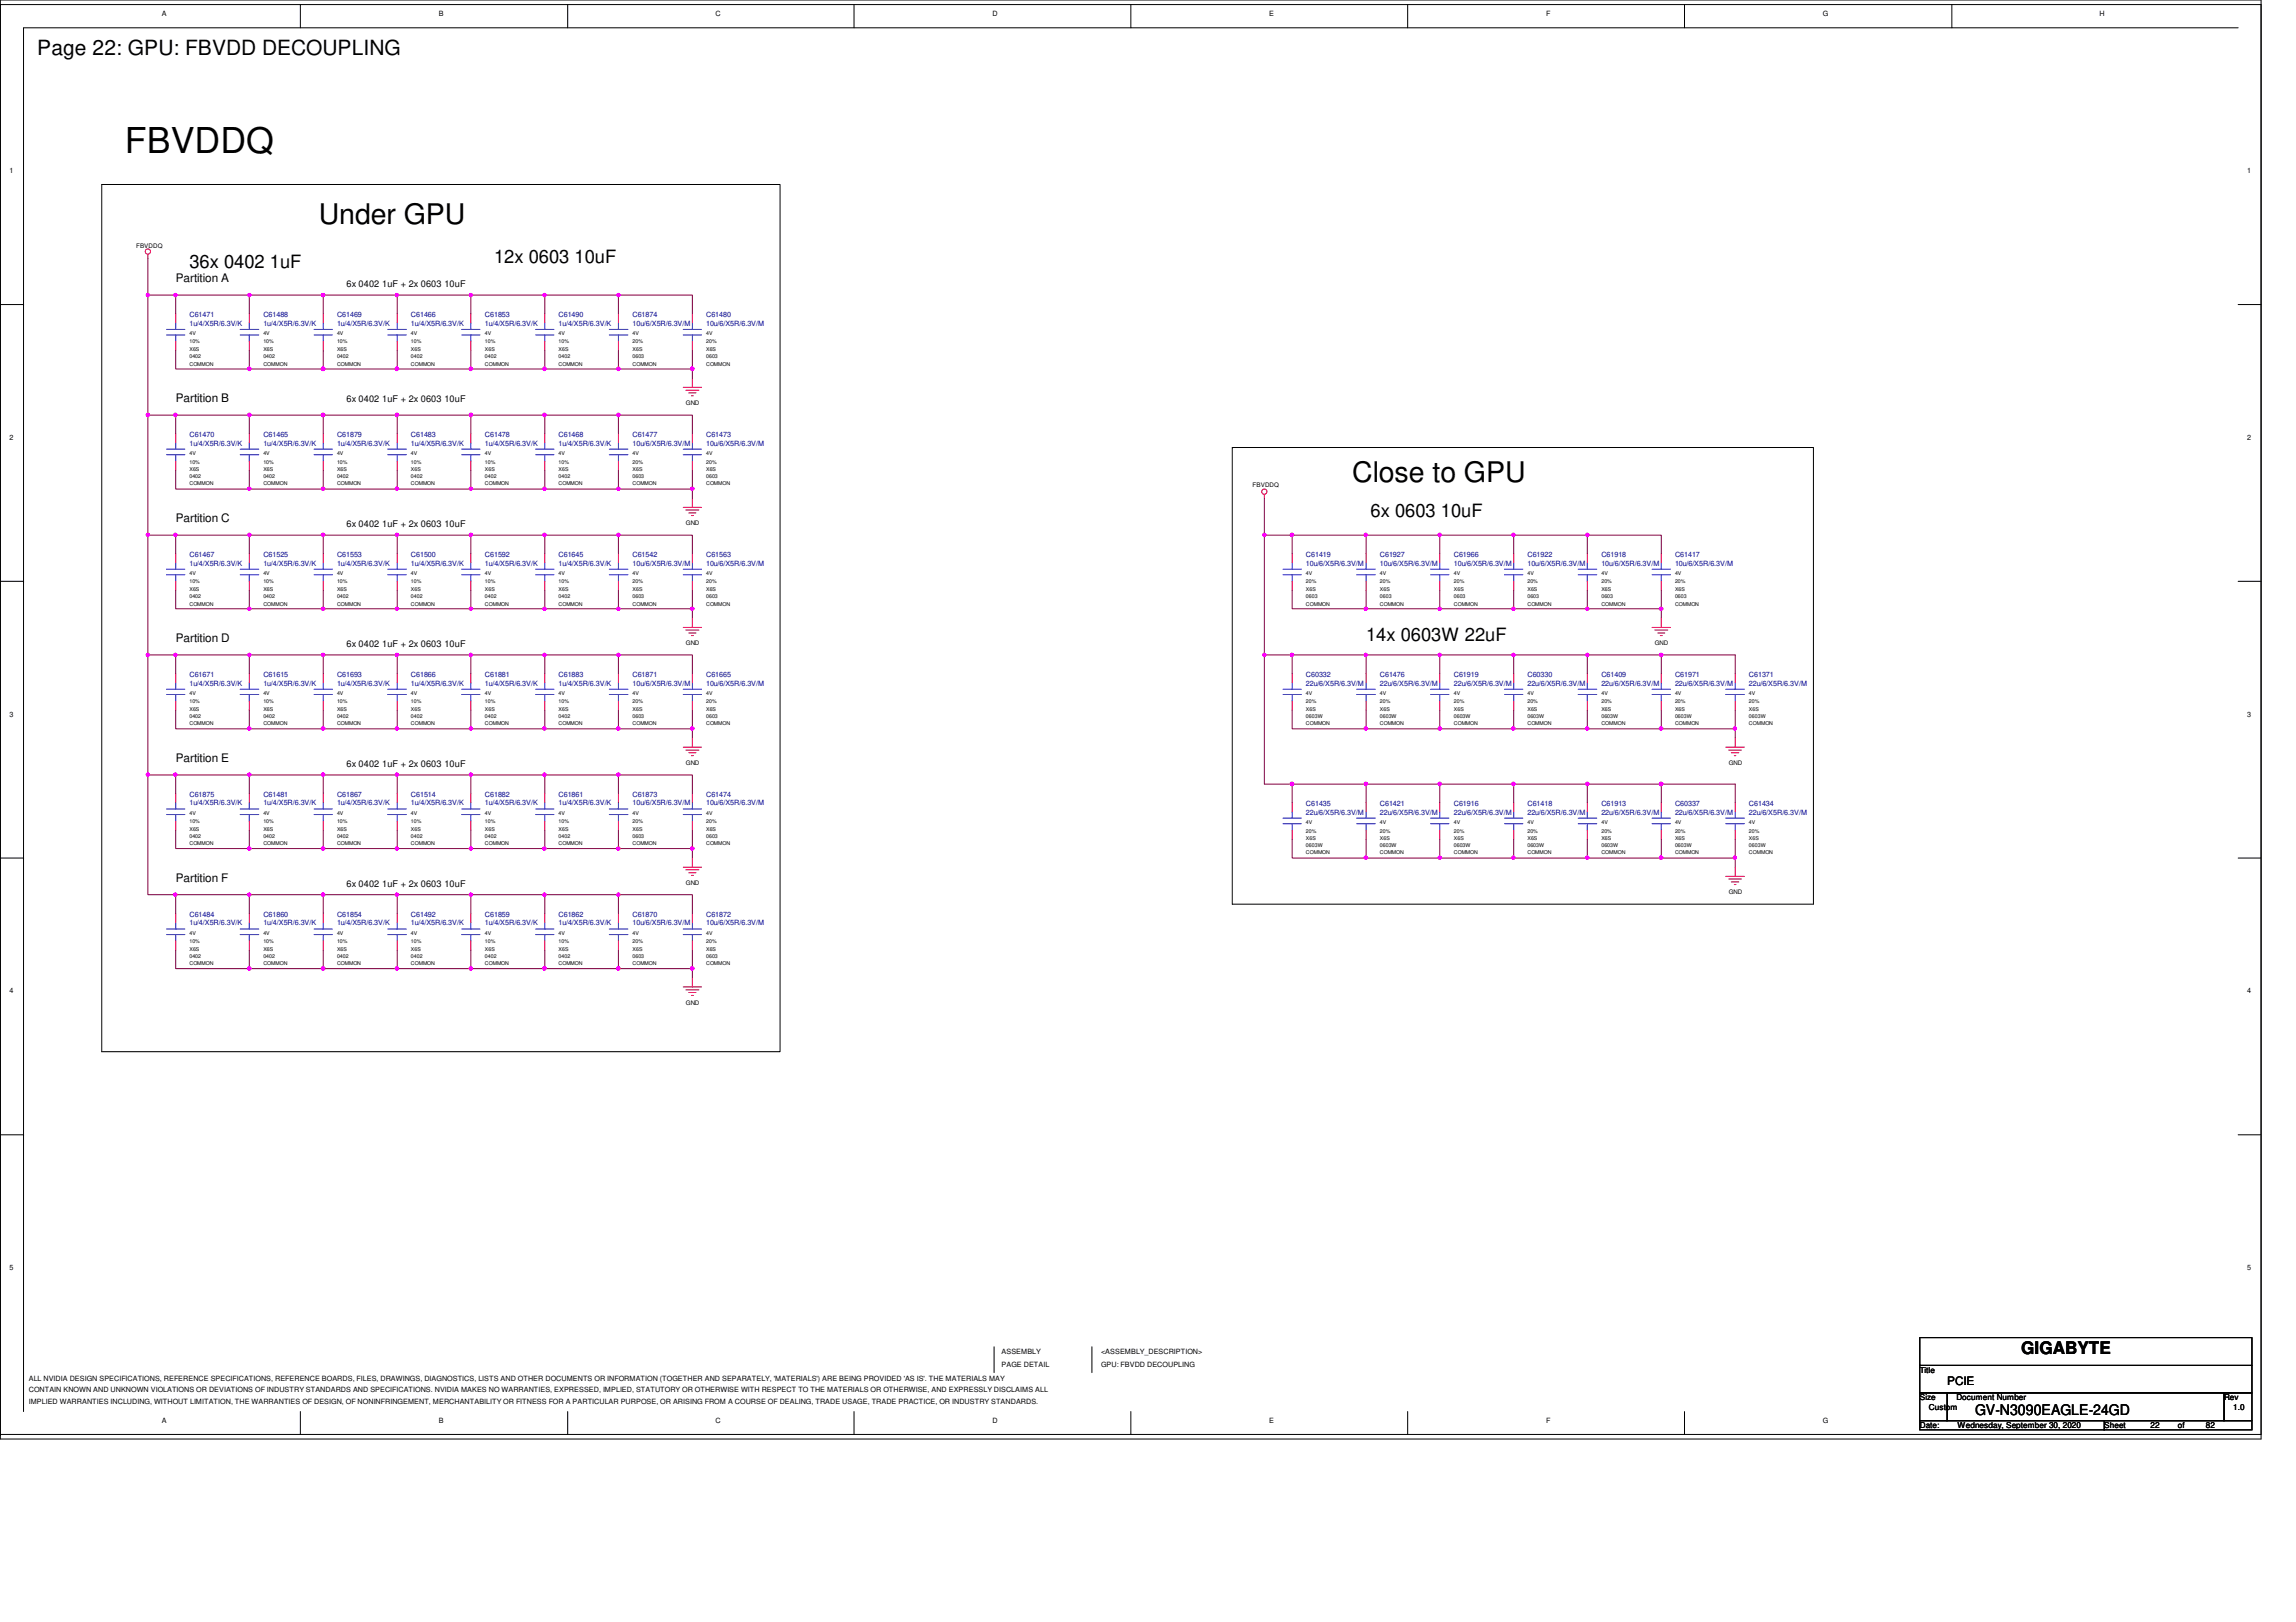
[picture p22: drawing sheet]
<svg xmlns="http://www.w3.org/2000/svg" width="297mm" height="210mm" viewBox="0 0 297 210" stroke-linecap="round" stroke-linejoin="round" font-family="sans-serif">
<defs><g id="words">
<text font-size="4.6" x="16.2" y="19.8">FBVDDQ</text>
<g font-size="3.7">
<text x="41.2" y="29">Under GPU</text>
<text x="174.9" y="62.4">Close to GPU</text>
</g>
<text font-size="2.7" x="4.8" y="7.1">Page 22: GPU: FBVDD DECOUPLING</text>
<g font-size="2.4">
<text x="24.5" y="34.7">36x 0402 1uF</text>
<text x="63.9" y="34.1">12x 0603 10uF</text>
<text x="177.3" y="66.9">6x 0603 10uF</text>
<text x="176.7" y="83">14x 0603W 22uF</text>
</g>
<text font-size="2.2" x="261.5" y="175.2">GIGABYTE</text>
<text font-size="1.9" x="255.5" y="183.1">GV-N3090EAGLE-24GD</text>
<g font-size="1.5">
<text x="22.7" y="36.5">Partition A</text>
<text x="22.7" y="52">Partition B</text>
<text x="22.7" y="67.5">Partition C</text>
<text x="22.7" y="83.1">Partition D</text>
<text x="22.7" y="98.6">Partition E</text>
<text x="22.7" y="114.1">Partition F</text>
<text x="251.9" y="179.3">PCIE</text>
</g>
<g font-size="1.2">
<text x="44.8" y="37.2">6x 0402 1uF + 2x 0603 10uF</text>
<text x="44.8" y="52.1">6x 0402 1uF + 2x 0603 10uF</text>
<text x="44.8" y="68.2">6x 0402 1uF + 2x 0603 10uF</text>
<text x="44.8" y="83.7">6x 0402 1uF + 2x 0603 10uF</text>
<text x="44.8" y="99.2">6x 0402 1uF + 2x 0603 10uF</text>
<text x="44.8" y="114.8">6x 0402 1uF + 2x 0603 10uF</text>
</g>
<g font-size="1.1">
<text x="248.4" y="177.7">Title</text>
<text x="248.4" y="181.2">Size</text>
<text x="248.4" y="184.8">Date:</text>
<text x="249.6" y="182.4">Custom</text>
<text x="253.1" y="181.2">Document Number</text>
<text x="253.2" y="184.8">Wednesday, September 30, 2020</text>
<text x="272.2" y="184.8">Sheet</text>
<text x="278.2" y="184.8">22</text>
<text x="281.8" y="184.8">of</text>
<text x="285.4" y="184.8">82</text>
<text x="287.7" y="181.2">Rev</text>
<text x="288.9" y="182.4">1.0</text>
</g>
<g font-size=".9">
<text x="21" y="2">A</text>
<text x="56.8" y="2">B</text>
<text x="92.6" y="2">C</text>
<text x="128.4" y="2">D</text>
<text x="164.2" y="2">E</text>
<text x="200" y="2">F</text>
<text x="235.8" y="2">G</text>
<text x="271.6" y="2">H</text>
<text x="1.2" y="22.4">1</text>
<text x="290.7" y="22.4">1</text>
<text x="1.2" y="56.9">2</text>
<text x="290.7" y="56.9">2</text>
<text x="1.2" y="92.8">3</text>
<text x="290.7" y="92.8">3</text>
<text x="1.2" y="128.6">4</text>
<text x="290.7" y="128.6">4</text>
<text x="1.2" y="164.4">5</text>
<text x="290.7" y="164.4">5</text>
<text x="3.7" y="178.7">ALL NVIDIA DESIGN SPECIFICATIONS, REFERENCE SPECIFICATIONS, REFERENCE BOARDS, FILES, DRAWINGS, DIAGNOSTICS, LISTS AND OTHER DOCUMENTS OR INFORMATION (TOGETHER AND SEPARATELY, 'MATERIALS') ARE BEING PROVIDED 'AS IS'. THE MATERIALS MAY</text>
<text x="129.6" y="177">PAGE DETAIL</text>
<text x="129.6" y="175.3">ASSEMBLY</text>
<text x="142.4" y="175.3">&lt;ASSEMBLY_DESCRIPTION&gt;</text>
<text x="142.4" y="177">GPU: FBVDD DECOUPLING</text>
<text x="3.7" y="180.2">CONTAIN KNOWN AND UNKNOWN VIOLATIONS OR DEVIATIONS OF INDUSTRY STANDARDS AND SPECIFICATIONS. NVIDIA MAKES NO WARRANTIES, EXPRESSED, IMPLIED, STATUTORY OR OTHERWISE WITH RESPECT TO THE MATERIALS OR OTHERWISE, AND EXPRESSLY DISCLAIMS ALL</text>
<text x="3.7" y="181.7">IMPLIED WARRANTIES INCLUDING, WITHOUT LIMITATION, THE WARRANTIES OF DESIGN, OF NONINFRINGEMENT, MERCHANTABILITY OR FITNESS FOR A PARTICULAR PURPOSE, OR ARISING FROM A COURSE OF DEALING, TRADE USAGE, TRADE PRACTICE, OR INDUSTRY STANDARDS.</text>
<text x="21" y="184.1">A</text>
<text x="56.8" y="184.1">B</text>
<text x="92.6" y="184.1">C</text>
<text x="128.4" y="184.1">D</text>
<text x="164.2" y="184.1">E</text>
<text x="200" y="184.1">F</text>
<text x="235.8" y="184.1">G</text>
</g>
<g font-size=".9" fill="#00007f">
<text x="24.5" y="41.1">C61471</text>
<text x="34.1" y="41.1">C61488</text>
<text x="43.6" y="41.1">C61469</text>
<text x="53.2" y="41.1">C61466</text>
<text x="62.7" y="41.1">C61853</text>
<text x="72.3" y="41.1">C61490</text>
<text x="81.8" y="41.1">C61874</text>
<text x="91.4" y="41.1">C61480</text>
<text x="24.5" y="42.2">1u/4/X5R/6.3V/K</text>
<text x="34.1" y="42.2">1u/4/X5R/6.3V/K</text>
<text x="43.6" y="42.2">1u/4/X5R/6.3V/K</text>
<text x="53.2" y="42.2">1u/4/X5R/6.3V/K</text>
<text x="62.7" y="42.2">1u/4/X5R/6.3V/K</text>
<text x="72.3" y="42.2">1u/4/X5R/6.3V/K</text>
<text x="81.8" y="42.2">10u/6/X5R/6.3V/M</text>
<text x="91.4" y="42.2">10u/6/X5R/6.3V/M</text>
<text x="24.5" y="56.6">C61470</text>
<text x="24.5" y="57.7">1u/4/X5R/6.3V/K</text>
<text x="34.1" y="56.6">C61465</text>
<text x="34.1" y="57.7">1u/4/X5R/6.3V/K</text>
<text x="43.6" y="56.6">C61879</text>
<text x="43.6" y="57.7">1u/4/X5R/6.3V/K</text>
<text x="53.2" y="56.6">C61483</text>
<text x="53.2" y="57.7">1u/4/X5R/6.3V/K</text>
<text x="62.7" y="56.6">C61478</text>
<text x="62.7" y="57.7">1u/4/X5R/6.3V/K</text>
<text x="72.3" y="56.6">C61468</text>
<text x="72.3" y="57.7">1u/4/X5R/6.3V/K</text>
<text x="81.8" y="56.6">C61477</text>
<text x="81.8" y="57.7">10u/6/X5R/6.3V/M</text>
<text x="91.4" y="56.6">C61473</text>
<text x="91.4" y="57.7">10u/6/X5R/6.3V/M</text>
<text x="24.5" y="72.1">C61467</text>
<text x="24.5" y="73.2">1u/4/X5R/6.3V/K</text>
<text x="34.1" y="72.1">C61525</text>
<text x="34.1" y="73.2">1u/4/X5R/6.3V/K</text>
<text x="43.6" y="72.1">C61553</text>
<text x="43.6" y="73.2">1u/4/X5R/6.3V/K</text>
<text x="53.2" y="72.1">C61500</text>
<text x="53.2" y="73.2">1u/4/X5R/6.3V/K</text>
<text x="62.7" y="72.1">C61592</text>
<text x="62.7" y="73.2">1u/4/X5R/6.3V/K</text>
<text x="72.3" y="72.1">C61645</text>
<text x="72.3" y="73.2">1u/4/X5R/6.3V/K</text>
<text x="81.8" y="72.1">C61542</text>
<text x="81.8" y="73.2">10u/6/X5R/6.3V/M</text>
<text x="91.4" y="72.1">C61563</text>
<text x="91.4" y="73.2">10u/6/X5R/6.3V/M</text>
<text x="168.9" y="72.1">C61419</text>
<text x="168.9" y="73.2">10u/6/X5R/6.3V/M</text>
<text x="178.5" y="72.1">C61927</text>
<text x="178.5" y="73.2">10u/6/X5R/6.3V/M</text>
<text x="188.1" y="72.1">C61966</text>
<text x="188.1" y="73.2">10u/6/X5R/6.3V/M</text>
<text x="197.6" y="72.1">C61922</text>
<text x="197.6" y="73.2">10u/6/X5R/6.3V/M</text>
<text x="207.2" y="72.1">C61918</text>
<text x="207.2" y="73.2">10u/6/X5R/6.3V/M</text>
<text x="216.7" y="72.1">C61417</text>
<text x="216.7" y="73.2">10u/6/X5R/6.3V/M</text>
<text x="24.5" y="87.6">C61671</text>
<text x="24.5" y="88.7">1u/4/X5R/6.3V/K</text>
<text x="34.1" y="87.6">C61615</text>
<text x="34.1" y="88.7">1u/4/X5R/6.3V/K</text>
<text x="43.6" y="87.6">C61693</text>
<text x="43.6" y="88.7">1u/4/X5R/6.3V/K</text>
<text x="53.2" y="87.6">C61866</text>
<text x="53.2" y="88.7">1u/4/X5R/6.3V/K</text>
<text x="62.7" y="87.6">C61881</text>
<text x="62.7" y="88.7">1u/4/X5R/6.3V/K</text>
<text x="72.3" y="87.6">C61883</text>
<text x="72.3" y="88.7">1u/4/X5R/6.3V/K</text>
<text x="81.8" y="87.6">C61871</text>
<text x="81.8" y="88.7">10u/6/X5R/6.3V/M</text>
<text x="91.4" y="87.6">C61665</text>
<text x="91.4" y="88.7">10u/6/X5R/6.3V/M</text>
<text x="168.9" y="87.6">C60332</text>
<text x="168.9" y="88.7">22u/6/X5R/6.3V/M</text>
<text x="178.5" y="87.6">C61476</text>
<text x="178.5" y="88.7">22u/6/X5R/6.3V/M</text>
<text x="188.1" y="87.6">C61919</text>
<text x="188.1" y="88.7">22u/6/X5R/6.3V/M</text>
<text x="197.6" y="87.6">C60330</text>
<text x="197.6" y="88.7">22u/6/X5R/6.3V/M</text>
<text x="207.2" y="87.6">C61409</text>
<text x="207.2" y="88.7">22u/6/X5R/6.3V/M</text>
<text x="216.7" y="87.6">C61971</text>
<text x="216.7" y="88.7">22u/6/X5R/6.3V/M</text>
<text x="226.3" y="87.6">C61371</text>
<text x="226.3" y="88.7">22u/6/X5R/6.3V/M</text>
<text x="24.5" y="103.2">C61875</text>
<text x="24.5" y="104.2">1u/4/X5R/6.3V/K</text>
<text x="34.1" y="103.2">C61481</text>
<text x="34.1" y="104.2">1u/4/X5R/6.3V/K</text>
<text x="43.6" y="103.2">C61867</text>
<text x="43.6" y="104.2">1u/4/X5R/6.3V/K</text>
<text x="53.2" y="103.2">C61514</text>
<text x="53.2" y="104.2">1u/4/X5R/6.3V/K</text>
<text x="62.7" y="103.2">C61882</text>
<text x="62.7" y="104.2">1u/4/X5R/6.3V/K</text>
<text x="72.3" y="103.2">C61861</text>
<text x="72.3" y="104.2">1u/4/X5R/6.3V/K</text>
<text x="81.8" y="103.2">C61873</text>
<text x="81.8" y="104.2">10u/6/X5R/6.3V/M</text>
<text x="91.4" y="103.2">C61474</text>
<text x="91.4" y="104.2">10u/6/X5R/6.3V/M</text>
<text x="168.9" y="104.4">C61435</text>
<text x="168.9" y="105.4">22u/6/X5R/6.3V/M</text>
<text x="178.5" y="104.4">C61421</text>
<text x="178.5" y="105.4">22u/6/X5R/6.3V/M</text>
<text x="188.1" y="104.4">C61916</text>
<text x="188.1" y="105.4">22u/6/X5R/6.3V/M</text>
<text x="197.6" y="104.4">C61418</text>
<text x="197.6" y="105.4">22u/6/X5R/6.3V/M</text>
<text x="207.2" y="104.4">C61913</text>
<text x="207.2" y="105.4">22u/6/X5R/6.3V/M</text>
<text x="216.7" y="104.4">C60337</text>
<text x="216.7" y="105.4">22u/6/X5R/6.3V/M</text>
<text x="226.3" y="104.4">C61434</text>
<text x="226.3" y="105.4">22u/6/X5R/6.3V/M</text>
<text x="24.5" y="118.7">C61484</text>
<text x="24.5" y="119.8">1u/4/X5R/6.3V/K</text>
<text x="34.1" y="118.7">C61860</text>
<text x="34.1" y="119.8">1u/4/X5R/6.3V/K</text>
<text x="43.6" y="118.7">C61854</text>
<text x="43.6" y="119.8">1u/4/X5R/6.3V/K</text>
<text x="53.2" y="118.7">C61492</text>
<text x="53.2" y="119.8">1u/4/X5R/6.3V/K</text>
<text x="62.7" y="118.7">C61859</text>
<text x="62.7" y="119.8">1u/4/X5R/6.3V/K</text>
<text x="72.3" y="118.7">C61862</text>
<text x="72.3" y="119.8">1u/4/X5R/6.3V/K</text>
<text x="81.8" y="118.7">C61870</text>
<text x="81.8" y="119.8">10u/6/X5R/6.3V/M</text>
<text x="91.4" y="118.7">C61872</text>
<text x="91.4" y="119.8">10u/6/X5R/6.3V/M</text>
</g>
<g font-size=".8">
<text x="17.6" y="32">FBVDDQ</text>
<text x="88.7" y="52.5">GND</text>
<text x="162" y="63.1">FBVDDQ</text>
<text x="88.7" y="68">GND</text>
<text x="88.7" y="83.5">GND</text>
<text x="214.1" y="83.5">GND</text>
<text x="88.7" y="99">GND</text>
<text x="223.6" y="99">GND</text>
<text x="88.7" y="114.5">GND</text>
<text x="223.6" y="115.7">GND</text>
<text x="88.7" y="130">GND</text>
</g>
<g font-size=".7">
<text x="24.5" y="46.4">0402</text>
<text x="24.5" y="45.4">X6S</text>
<text x="24.5" y="47.3">COMMON</text>
<text x="24.5" y="43.4">4V</text>
<text x="24.5" y="44.4">10%</text>
<text x="34.1" y="45.4">X6S</text>
<text x="34.1" y="46.4">0402</text>
<text x="34.1" y="47.3">COMMON</text>
<text x="34.1" y="43.4">4V</text>
<text x="34.1" y="44.4">10%</text>
<text x="43.6" y="47.3">COMMON</text>
<text x="43.6" y="46.4">0402</text>
<text x="43.6" y="45.4">X6S</text>
<text x="43.6" y="43.4">4V</text>
<text x="43.6" y="44.4">10%</text>
<text x="53.2" y="46.4">0402</text>
<text x="53.2" y="45.4">X6S</text>
<text x="53.2" y="47.3">COMMON</text>
<text x="53.2" y="43.4">4V</text>
<text x="53.2" y="44.4">10%</text>
<text x="62.7" y="47.3">COMMON</text>
<text x="62.7" y="45.4">X6S</text>
<text x="62.7" y="46.4">0402</text>
<text x="62.7" y="43.4">4V</text>
<text x="62.7" y="44.4">10%</text>
<text x="72.3" y="46.4">0402</text>
<text x="72.3" y="47.3">COMMON</text>
<text x="72.3" y="45.4">X6S</text>
<text x="72.3" y="44.4">10%</text>
<text x="72.3" y="43.4">4V</text>
<text x="81.8" y="43.4">4V</text>
<text x="81.8" y="46.4">0603</text>
<text x="81.8" y="47.3">COMMON</text>
<text x="81.8" y="45.4">X6S</text>
<text x="81.8" y="44.4">20%</text>
<text x="91.4" y="44.4">20%</text>
<text x="91.4" y="47.3">COMMON</text>
<text x="91.4" y="46.4">0603</text>
<text x="91.4" y="45.4">X6S</text>
<text x="91.4" y="43.4">4V</text>
<text x="24.5" y="58.9">4V</text>
<text x="24.5" y="60">10%</text>
<text x="34.1" y="58.9">4V</text>
<text x="34.1" y="60">10%</text>
<text x="43.6" y="60">10%</text>
<text x="43.6" y="58.9">4V</text>
<text x="53.2" y="58.9">4V</text>
<text x="53.2" y="60">10%</text>
<text x="62.7" y="58.9">4V</text>
<text x="62.7" y="60">10%</text>
<text x="72.3" y="58.9">4V</text>
<text x="72.3" y="60">10%</text>
<text x="81.8" y="60">20%</text>
<text x="81.8" y="58.9">4V</text>
<text x="91.4" y="58.9">4V</text>
<text x="91.4" y="60">20%</text>
<text x="24.5" y="61.9">0402</text>
<text x="24.5" y="60.9">X6S</text>
<text x="24.5" y="62.8">COMMON</text>
<text x="34.1" y="62.8">COMMON</text>
<text x="34.1" y="61.9">0402</text>
<text x="34.1" y="60.9">X6S</text>
<text x="43.6" y="60.9">X6S</text>
<text x="43.6" y="62.8">COMMON</text>
<text x="43.6" y="61.9">0402</text>
<text x="53.2" y="60.9">X6S</text>
<text x="53.2" y="61.9">0402</text>
<text x="53.2" y="62.8">COMMON</text>
<text x="62.7" y="62.8">COMMON</text>
<text x="62.7" y="61.9">0402</text>
<text x="62.7" y="60.9">X6S</text>
<text x="72.3" y="61.9">0402</text>
<text x="72.3" y="62.8">COMMON</text>
<text x="72.3" y="60.9">X6S</text>
<text x="81.8" y="62.8">COMMON</text>
<text x="81.8" y="60.9">X6S</text>
<text x="81.8" y="61.9">0603</text>
<text x="91.4" y="62.8">COMMON</text>
<text x="91.4" y="61.9">0603</text>
<text x="91.4" y="60.9">X6S</text>
<text x="24.5" y="76.5">X6S</text>
<text x="24.5" y="77.4">0402</text>
<text x="24.5" y="74.4">4V</text>
<text x="24.5" y="75.5">10%</text>
<text x="34.1" y="76.5">X6S</text>
<text x="34.1" y="77.4">0402</text>
<text x="34.1" y="74.4">4V</text>
<text x="34.1" y="75.5">10%</text>
<text x="43.6" y="76.5">X6S</text>
<text x="43.6" y="77.4">0402</text>
<text x="43.6" y="74.4">4V</text>
<text x="43.6" y="75.5">10%</text>
<text x="53.2" y="76.5">X6S</text>
<text x="53.2" y="77.4">0402</text>
<text x="53.2" y="74.4">4V</text>
<text x="53.2" y="75.5">10%</text>
<text x="62.7" y="77.4">0402</text>
<text x="62.7" y="76.5">X6S</text>
<text x="62.7" y="74.4">4V</text>
<text x="62.7" y="75.5">10%</text>
<text x="72.3" y="77.4">0402</text>
<text x="72.3" y="76.5">X6S</text>
<text x="72.3" y="74.4">4V</text>
<text x="72.3" y="75.5">10%</text>
<text x="81.8" y="76.5">X6S</text>
<text x="81.8" y="77.4">0603</text>
<text x="81.8" y="74.4">4V</text>
<text x="81.8" y="75.5">20%</text>
<text x="91.4" y="75.5">20%</text>
<text x="91.4" y="76.5">X6S</text>
<text x="91.4" y="74.4">4V</text>
<text x="91.4" y="77.4">0603</text>
<text x="168.9" y="74.4">4V</text>
<text x="168.9" y="76.5">X6S</text>
<text x="168.9" y="77.4">0603</text>
<text x="168.9" y="75.5">20%</text>
<text x="178.5" y="75.5">20%</text>
<text x="178.5" y="77.4">0603</text>
<text x="178.5" y="76.5">X6S</text>
<text x="178.5" y="74.4">4V</text>
<text x="188.1" y="75.5">20%</text>
<text x="188.1" y="76.5">X6S</text>
<text x="188.1" y="77.4">0603</text>
<text x="188.1" y="74.4">4V</text>
<text x="197.6" y="74.4">4V</text>
<text x="197.6" y="77.4">0603</text>
<text x="197.6" y="76.5">X6S</text>
<text x="197.6" y="75.5">20%</text>
<text x="207.2" y="75.5">20%</text>
<text x="207.2" y="77.4">0603</text>
<text x="207.2" y="74.4">4V</text>
<text x="207.2" y="76.5">X6S</text>
<text x="216.7" y="74.4">4V</text>
<text x="216.7" y="77.4">0603</text>
<text x="216.7" y="76.5">X6S</text>
<text x="216.7" y="75.5">20%</text>
<text x="24.5" y="78.4">COMMON</text>
<text x="34.1" y="78.4">COMMON</text>
<text x="43.6" y="78.4">COMMON</text>
<text x="53.2" y="78.4">COMMON</text>
<text x="62.7" y="78.4">COMMON</text>
<text x="72.3" y="78.4">COMMON</text>
<text x="81.8" y="78.4">COMMON</text>
<text x="91.4" y="78.4">COMMON</text>
<text x="168.9" y="78.4">COMMON</text>
<text x="178.5" y="78.4">COMMON</text>
<text x="188.1" y="78.4">COMMON</text>
<text x="197.6" y="78.4">COMMON</text>
<text x="207.2" y="78.4">COMMON</text>
<text x="216.7" y="78.4">COMMON</text>
<text x="24.5" y="89.9">4V</text>
<text x="34.1" y="89.9">4V</text>
<text x="43.6" y="89.9">4V</text>
<text x="53.2" y="89.9">4V</text>
<text x="62.7" y="89.9">4V</text>
<text x="72.3" y="89.9">4V</text>
<text x="81.8" y="89.9">4V</text>
<text x="91.4" y="89.9">4V</text>
<text x="168.9" y="89.9">4V</text>
<text x="178.5" y="89.9">4V</text>
<text x="188.1" y="89.9">4V</text>
<text x="197.6" y="89.9">4V</text>
<text x="207.2" y="89.9">4V</text>
<text x="216.7" y="89.9">4V</text>
<text x="226.3" y="89.9">4V</text>
<text x="24.5" y="92.9">0402</text>
<text x="24.5" y="91.9">X6S</text>
<text x="24.5" y="93.9">COMMON</text>
<text x="24.5" y="91">10%</text>
<text x="34.1" y="92.9">0402</text>
<text x="34.1" y="93.9">COMMON</text>
<text x="34.1" y="91.9">X6S</text>
<text x="34.1" y="91">10%</text>
<text x="43.6" y="91">10%</text>
<text x="43.6" y="91.9">X6S</text>
<text x="43.6" y="93.9">COMMON</text>
<text x="43.6" y="92.9">0402</text>
<text x="53.2" y="91.9">X6S</text>
<text x="53.2" y="92.9">0402</text>
<text x="53.2" y="93.9">COMMON</text>
<text x="53.2" y="91">10%</text>
<text x="62.7" y="92.9">0402</text>
<text x="62.7" y="91.9">X6S</text>
<text x="62.7" y="93.9">COMMON</text>
<text x="62.7" y="91">10%</text>
<text x="72.3" y="92.9">0402</text>
<text x="72.3" y="93.9">COMMON</text>
<text x="72.3" y="91">10%</text>
<text x="72.3" y="91.9">X6S</text>
<text x="81.8" y="92.9">0603</text>
<text x="81.8" y="91.9">X6S</text>
<text x="81.8" y="93.9">COMMON</text>
<text x="81.8" y="91">20%</text>
<text x="91.4" y="91.9">X6S</text>
<text x="91.4" y="92.9">0603</text>
<text x="91.4" y="93.9">COMMON</text>
<text x="91.4" y="91">20%</text>
<text x="168.9" y="91">20%</text>
<text x="168.9" y="92.9">0603W</text>
<text x="168.9" y="93.9">COMMON</text>
<text x="168.9" y="91.9">X6S</text>
<text x="178.5" y="91">20%</text>
<text x="178.5" y="91.9">X6S</text>
<text x="178.5" y="93.9">COMMON</text>
<text x="178.5" y="92.9">0603W</text>
<text x="188.1" y="92.9">0603W</text>
<text x="188.1" y="93.9">COMMON</text>
<text x="188.1" y="91">20%</text>
<text x="188.1" y="91.9">X6S</text>
<text x="197.6" y="93.9">COMMON</text>
<text x="197.6" y="92.9">0603W</text>
<text x="197.6" y="91.9">X6S</text>
<text x="197.6" y="91">20%</text>
<text x="207.2" y="93.9">COMMON</text>
<text x="207.2" y="92.9">0603W</text>
<text x="207.2" y="91">20%</text>
<text x="207.2" y="91.9">X6S</text>
<text x="216.7" y="93.9">COMMON</text>
<text x="216.7" y="91.9">X6S</text>
<text x="216.7" y="91">20%</text>
<text x="216.7" y="92.9">0603W</text>
<text x="226.3" y="91">20%</text>
<text x="226.3" y="93.9">COMMON</text>
<text x="226.3" y="92.9">0603W</text>
<text x="226.3" y="91.9">X6S</text>
<text x="24.5" y="107.5">X6S</text>
<text x="24.5" y="105.5">4V</text>
<text x="24.5" y="106.5">10%</text>
<text x="34.1" y="107.5">X6S</text>
<text x="34.1" y="105.5">4V</text>
<text x="34.1" y="106.5">10%</text>
<text x="43.6" y="107.5">X6S</text>
<text x="43.6" y="105.5">4V</text>
<text x="43.6" y="106.5">10%</text>
<text x="53.2" y="107.5">X6S</text>
<text x="53.2" y="105.5">4V</text>
<text x="53.2" y="106.5">10%</text>
<text x="62.7" y="107.5">X6S</text>
<text x="62.7" y="106.5">10%</text>
<text x="62.7" y="105.5">4V</text>
<text x="72.3" y="107.5">X6S</text>
<text x="72.3" y="105.5">4V</text>
<text x="72.3" y="106.5">10%</text>
<text x="81.8" y="106.5">20%</text>
<text x="81.8" y="107.5">X6S</text>
<text x="81.8" y="105.5">4V</text>
<text x="91.4" y="106.5">20%</text>
<text x="91.4" y="107.5">X6S</text>
<text x="91.4" y="105.5">4V</text>
<text x="168.9" y="107.7">20%</text>
<text x="168.9" y="106.6">4V</text>
<text x="178.5" y="106.6">4V</text>
<text x="178.5" y="107.7">20%</text>
<text x="188.1" y="107.7">20%</text>
<text x="188.1" y="106.6">4V</text>
<text x="197.6" y="107.7">20%</text>
<text x="197.6" y="106.6">4V</text>
<text x="207.2" y="106.6">4V</text>
<text x="207.2" y="107.7">20%</text>
<text x="216.7" y="107.7">20%</text>
<text x="216.7" y="106.6">4V</text>
<text x="226.3" y="106.6">4V</text>
<text x="226.3" y="107.7">20%</text>
<text x="24.5" y="109.4">COMMON</text>
<text x="24.5" y="108.4">0402</text>
<text x="34.1" y="108.4">0402</text>
<text x="34.1" y="109.4">COMMON</text>
<text x="43.6" y="108.4">0402</text>
<text x="43.6" y="109.4">COMMON</text>
<text x="53.2" y="108.4">0402</text>
<text x="53.2" y="109.4">COMMON</text>
<text x="62.7" y="109.4">COMMON</text>
<text x="62.7" y="108.4">0402</text>
<text x="72.3" y="108.4">0402</text>
<text x="72.3" y="109.4">COMMON</text>
<text x="81.8" y="108.4">0603</text>
<text x="81.8" y="109.4">COMMON</text>
<text x="91.4" y="108.4">0603</text>
<text x="91.4" y="109.4">COMMON</text>
<text x="168.9" y="108.7">X6S</text>
<text x="168.9" y="109.6">0603W</text>
<text x="168.9" y="110.6">COMMON</text>
<text x="178.5" y="110.6">COMMON</text>
<text x="178.5" y="108.7">X6S</text>
<text x="178.5" y="109.6">0603W</text>
<text x="188.1" y="110.6">COMMON</text>
<text x="188.1" y="108.7">X6S</text>
<text x="188.1" y="109.6">0603W</text>
<text x="197.6" y="110.6">COMMON</text>
<text x="197.6" y="109.6">0603W</text>
<text x="197.6" y="108.7">X6S</text>
<text x="207.2" y="109.6">0603W</text>
<text x="207.2" y="108.7">X6S</text>
<text x="207.2" y="110.6">COMMON</text>
<text x="216.7" y="110.6">COMMON</text>
<text x="216.7" y="109.6">0603W</text>
<text x="216.7" y="108.7">X6S</text>
<text x="226.3" y="108.7">X6S</text>
<text x="226.3" y="110.6">COMMON</text>
<text x="226.3" y="109.6">0603W</text>
<text x="24.5" y="124">0402</text>
<text x="24.5" y="124.9">COMMON</text>
<text x="24.5" y="123">X6S</text>
<text x="24.5" y="121">4V</text>
<text x="24.5" y="122">10%</text>
<text x="34.1" y="124">0402</text>
<text x="34.1" y="123">X6S</text>
<text x="34.1" y="124.9">COMMON</text>
<text x="34.1" y="121">4V</text>
<text x="34.1" y="122">10%</text>
<text x="43.6" y="124">0402</text>
<text x="43.6" y="123">X6S</text>
<text x="43.6" y="124.9">COMMON</text>
<text x="43.6" y="121">4V</text>
<text x="43.6" y="122">10%</text>
<text x="53.2" y="124">0402</text>
<text x="53.2" y="123">X6S</text>
<text x="53.2" y="124.9">COMMON</text>
<text x="53.2" y="121">4V</text>
<text x="53.2" y="122">10%</text>
<text x="62.7" y="124">0402</text>
<text x="62.7" y="123">X6S</text>
<text x="62.7" y="124.9">COMMON</text>
<text x="62.7" y="121">4V</text>
<text x="62.7" y="122">10%</text>
<text x="72.3" y="124">0402</text>
<text x="72.3" y="123">X6S</text>
<text x="72.3" y="124.9">COMMON</text>
<text x="72.3" y="121">4V</text>
<text x="72.3" y="122">10%</text>
<text x="81.8" y="122">20%</text>
<text x="81.8" y="124.9">COMMON</text>
<text x="81.8" y="124">0603</text>
<text x="81.8" y="123">X6S</text>
<text x="81.8" y="121">4V</text>
<text x="91.4" y="121">4V</text>
<text x="91.4" y="123">X6S</text>
<text x="91.4" y="124.9">COMMON</text>
<text x="91.4" y="124">0603</text>
<text x="91.4" y="122">20%</text>
</g>
</g></defs>
<g fill="none" stroke="#000" stroke-width=".13">
<path d="M0 .6h292.5v185h-292.5M0 .6h.1M0 0h292.5v186.2h-292.5zM38.9 .6v3M73.4 .6v3M110.5 .6v3M146.3 .6v3M182.1 .6v3M217.9 .6v3M252.5 .6v3M289.6 3.6h-286.6v179.1M0 39.4h3"/>
<path d="M3 39.4h.1M13.2 23.9h87.7v112.2h-87.7zM289.6 39.4h2.9M159.4 57.9h75.2v59.1h-75.2zM0 75.2h3M3 75.2h.1M289.6 75.2h2.9M0 111h3M3 111h.1M289.6 111h2.9M0 146.9h3M3 146.9h.1"/>
<path d="M289.6 146.9h2.9M128.6 174.3v3.3M141.3 174.3v3.3M248.4 173.1h42.9v3.6h-42.9zM248.4 176.7h42.9v3.6h-42.9zM0 185.6h.1M38.9 182.7v2.9M73.4 182.7v2.9M110.5 182.7v2.9M146.3 182.7v2.9M182.1 182.7v2.9M217.9 182.7v2.9"/>
<path d="M248.4 180.3h3.5v3.6h-3.5zM248.4 183.9h23.8v1.1h-23.8zM251.9 180.3h35.8v3.6h-35.8zM272.2 183.9h19.1v1.1h-19.1zM287.7 180.3h3.6v3.6h-3.6z"/>
</g>
<g fill="none" stroke="#f00" stroke-width=".13">
<path d="M19.1 32.9v.5M22.7 56.1v1.2M22.7 59.7v1.2M22.7 40.6v1.2M22.7 44.2v1.2M32.3 56.1v1.2M32.3 59.7v1.2M32.3 40.6v1.2M32.3 44.2v1.2M41.8 56.1v1.2M41.8 59.7v1.2M41.8 40.6v1.2"/>
<path d="M41.8 44.2v1.2M51.4 56.1v1.2M51.4 59.7v1.2M51.4 40.6v1.2M51.4 44.2v1.2M60.9 56.1v1.2M60.9 59.7v1.2M60.9 40.6v1.2M60.9 44.2v1.2M70.5 56.1v1.2M70.5 59.7v1.2M70.5 40.6v1.2"/>
<path d="M70.5 44.2v1.2M80 56.1v1.2M80 59.7v1.2M80 40.6v1.2M80 44.2v1.2M88.4 50.1h2.4M88.7 50.5h1.7M89.1 50.8h.9M89.4 51.2h.3M89.6 48.9v1.2M89.6 56.1v1.2M89.6 59.7v1.2"/>
<path d="M89.6 40.6v1.2M89.6 44.2v1.2M22.7 71.6v1.2M22.7 75.2v1.2M32.3 71.6v1.2M32.3 75.2v1.2M41.8 71.6v1.2M41.8 75.2v1.2M51.4 71.6v1.2M51.4 75.2v1.2M60.9 71.6v1.2M60.9 75.2v1.2"/>
<path d="M70.5 71.6v1.2M70.5 75.2v1.2M80 71.6v1.2M80 75.2v1.2M88.4 65.7h2.4M88.7 66h1.7M89.1 66.4h.9M89.4 66.7h.3M89.6 80v1.2M89.6 64.5v1.2M89.6 71.6v1.2M89.6 75.2v1.2"/>
<path d="M163.6 64v.5M167.2 71.6v1.2M167.2 75.2v1.2M176.7 71.6v1.2M176.7 75.2v1.2M186.3 71.6v1.2M186.3 75.2v1.2M195.8 71.6v1.2M195.8 75.2v1.2M205.4 71.6v1.2M205.4 75.2v1.2M214.9 80v1.2"/>
<path d="M214.9 71.6v1.2M214.9 75.2v1.2M22.7 87.2v1.1M22.7 90.7v1.2M32.3 87.2v1.1M32.3 90.7v1.2M41.8 87.2v1.1M41.8 90.7v1.2M51.4 87.2v1.1M51.4 90.7v1.2M60.9 87.2v1.1M60.9 90.7v1.2"/>
<path d="M70.5 87.2v1.1M70.5 90.7v1.2M80 87.2v1.1M80 90.7v1.2M88.4 96.7h2.4M88.4 81.2h2.4M88.7 97.1h1.7M88.7 81.5h1.7M89.1 97.4h.9M89.1 81.9h.9M89.4 97.8h.3M89.4 82.3h.3"/>
<path d="M89.6 95.5v1.2M89.6 87.2v1.1M89.6 90.7v1.2M167.2 87.2v1.1M167.2 90.7v1.2M176.7 87.2v1.1M176.7 90.7v1.2M186.3 87.2v1.1M186.3 90.7v1.2M195.8 87.2v1.1M195.8 90.7v1.2M205.4 87.2v1.1"/>
<path d="M205.4 90.7v1.2M213.7 81.2h2.4M214.1 81.5h1.7M214.5 81.9h.9M214.8 82.3h.2M214.9 87.2v1.1M214.9 90.7v1.2M223.3 96.7h2.4M223.6 97.1h1.7M224 97.4h1M224.4 97.8h.2M224.5 95.5v1.2"/>
<path d="M224.5 87.2v1.1M224.5 90.7v1.2M22.7 118.2v1.2M22.7 102.7v1.1M22.7 106.3v1.1M32.3 118.2v1.2M32.3 102.7v1.1M32.3 106.3v1.1M41.8 118.2v1.2M41.8 102.7v1.1M41.8 106.3v1.1M51.4 118.2v1.2"/>
<path d="M51.4 102.7v1.1M51.4 106.3v1.1M60.9 118.2v1.2M60.9 102.7v1.1M60.9 106.3v1.1M70.5 118.2v1.2M70.5 102.7v1.1M70.5 106.3v1.1M80 102.7v1.1M80 106.3v1.1M80 118.2v1.2M88.4 112.2h2.4"/>
<path d="M88.7 112.6h1.7M89.1 112.9h.9M89.4 113.3h.3M89.6 111v1.2M89.6 118.2v1.2M89.6 102.7v1.1M89.6 106.3v1.1M167.2 103.8v1.3M167.2 107.4v1.2M176.7 103.8v1.3M176.7 107.4v1.2M186.3 103.8v1.3"/>
<path d="M186.3 107.4v1.2M195.8 103.8v1.3M195.8 107.4v1.2M205.4 103.8v1.3M205.4 107.4v1.2M214.9 103.8v1.3M214.9 107.4v1.2M223.3 113.4h2.4M223.6 113.7h1.7M224 114.1h1M224.4 114.5h.2M224.5 112.2v1.2"/>
<path d="M224.5 103.8v1.3M224.5 107.4v1.2M22.7 121.8v1.2M32.3 121.8v1.2M41.8 121.8v1.2M51.4 121.8v1.2M60.9 121.8v1.2M70.5 121.8v1.2M80 121.8v1.2M88.4 127.7h2.4M88.7 128.1h1.7M89.1 128.4h.9"/>
<path d="M89.4 128.8h.3M89.6 126.5v1.2M89.6 121.8v1.2"/>
<circle cx="19.1" cy="32.5" r=".34"/>
<circle cx="163.6" cy="63.6" r=".34"/>
</g>
<g fill="none" stroke="#00f" stroke-width=".13">
<path d="M21.5 58.1h2.4M21.5 58.8h2.4M21.5 42.6h2.4M21.5 43.3h2.4M22.7 58.8v.9M22.7 57.3v.8M22.7 43.3v.9M22.7 41.8v.8M31.1 58.1h2.4M31.1 58.8h2.4M31.1 42.6h2.4M31.1 43.3h2.4"/>
<path d="M32.3 58.8v.9M32.3 57.3v.8M32.3 43.3v.9M32.3 41.8v.8M40.6 58.1h2.4M40.6 58.8h2.4M40.6 42.6h2.4M40.6 43.3h2.4M41.8 58.8v.9M41.8 57.3v.8M41.8 43.3v.9M41.8 41.8v.8"/>
<path d="M50.2 58.1h2.4M50.2 58.8h2.4M50.2 42.6h2.4M50.2 43.3h2.4M51.4 58.8v.9M51.4 57.3v.8M51.4 43.3v.9M51.4 41.8v.8M59.7 58.1h2.4M59.7 58.8h2.4M59.7 42.6h2.4M59.7 43.3h2.4"/>
<path d="M60.9 58.8v.9M60.9 57.3v.8M60.9 43.3v.9M60.9 41.8v.8M69.3 58.1h2.4M69.3 58.8h2.4M69.3 42.6h2.4M69.3 43.3h2.4M70.5 58.8v.9M70.5 57.3v.8M70.5 43.3v.9M70.5 41.8v.8"/>
<path d="M78.8 58.1h2.4M78.8 58.8h2.4M78.8 42.6h2.4M78.8 43.3h2.4M80 58.8v.9M80 57.3v.8M80 43.3v.9M80 41.8v.8M88.4 58.1h2.4M88.4 58.8h2.4M88.4 42.6h2.4M88.4 43.3h2.4"/>
<path d="M89.6 58.8v.9M89.6 57.3v.8M89.6 43.3v.9M89.6 41.8v.8M21.5 73.7h2.4M21.5 74.4h2.4M22.7 74.4v.8M22.7 72.8v.9M31.1 73.7h2.4M31.1 74.4h2.4M32.3 74.4v.8M32.3 72.8v.9"/>
<path d="M40.6 73.7h2.4M40.6 74.4h2.4M41.8 74.4v.8M41.8 72.8v.9M50.2 73.7h2.4M50.2 74.4h2.4M51.4 74.4v.8M51.4 72.8v.9M59.7 73.7h2.4M59.7 74.4h2.4M60.9 74.4v.8M60.9 72.8v.9"/>
<path d="M69.3 73.7h2.4M69.3 74.4h2.4M70.5 74.4v.8M70.5 72.8v.9M78.8 73.7h2.4M78.8 74.4h2.4M80 74.4v.8M80 72.8v.9M88.4 73.7h2.4M88.4 74.4h2.4M89.6 74.4v.8M89.6 72.8v.9"/>
<path d="M166 73.7h2.4M166 74.4h2.4M167.2 74.4v.8M167.2 72.8v.9M175.5 73.7h2.4M175.5 74.4h2.4M176.7 74.4v.8M176.7 72.8v.9M185.1 73.7h2.3M185.1 74.4h2.3M186.3 74.4v.8M186.3 72.8v.9"/>
<path d="M194.6 73.7h2.4M194.6 74.4h2.4M195.8 74.4v.8M195.8 72.8v.9M204.2 73.7h2.4M204.2 74.4h2.4M205.4 74.4v.8M205.4 72.8v.9M213.7 73.7h2.4M213.7 74.4h2.4M214.9 74.4v.8M214.9 72.8v.9"/>
<path d="M21.5 89.2h2.4M21.5 89.9h2.4M22.7 89.9v.8M22.7 88.3v.9M31.1 89.2h2.4M31.1 89.9h2.4M32.3 89.9v.8M32.3 88.3v.9M40.6 89.2h2.4M40.6 89.9h2.4M41.8 89.9v.8M41.8 88.3v.9"/>
<path d="M50.2 89.2h2.4M50.2 89.9h2.4M51.4 89.9v.8M51.4 88.3v.9M59.7 89.2h2.4M59.7 89.9h2.4M60.9 89.9v.8M60.9 88.3v.9M69.3 89.2h2.4M69.3 89.9h2.4M70.5 89.9v.8M70.5 88.3v.9"/>
<path d="M78.8 89.2h2.4M78.8 89.9h2.4M80 89.9v.8M80 88.3v.9M88.4 89.2h2.4M88.4 89.9h2.4M89.6 89.9v.8M89.6 88.3v.9M166 89.2h2.4M166 89.9h2.4M167.2 89.9v.8M167.2 88.3v.9"/>
<path d="M175.5 89.2h2.4M175.5 89.9h2.4M176.7 89.9v.8M176.7 88.3v.9M185.1 89.2h2.3M185.1 89.9h2.3M186.3 89.9v.8M186.3 88.3v.9M194.6 89.2h2.4M194.6 89.9h2.4M195.8 89.9v.8M195.8 88.3v.9"/>
<path d="M204.2 89.2h2.4M204.2 89.9h2.4M205.4 89.9v.8M205.4 88.3v.9M213.7 89.2h2.4M213.7 89.9h2.4M214.9 89.9v.8M214.9 88.3v.9M223.3 89.2h2.4M223.3 89.9h2.4M224.5 89.9v.8M224.5 88.3v.9"/>
<path d="M21.5 104.7h2.4M21.5 105.4h2.4M22.7 119.4v.8M22.7 105.4v.9M22.7 103.8v.9M31.1 104.7h2.4M31.1 105.4h2.4M32.3 119.4v.8M32.3 105.4v.9M32.3 103.8v.9M40.6 104.7h2.4M40.6 105.4h2.4"/>
<path d="M41.8 119.4v.8M41.8 105.4v.9M41.8 103.8v.9M50.2 104.7h2.4M50.2 105.4h2.4M51.4 119.4v.8M51.4 105.4v.9M51.4 103.8v.9M59.7 104.7h2.4M59.7 105.4h2.4M60.9 119.4v.8M60.9 105.4v.9"/>
<path d="M60.9 103.8v.9M69.3 104.7h2.4M69.3 105.4h2.4M70.5 119.4v.8M70.5 105.4v.9M70.5 103.8v.9M78.8 104.7h2.4M78.8 105.4h2.4M80 105.4v.9M80 103.8v.9M80 119.4v.8M88.4 104.7h2.4"/>
<path d="M88.4 105.4h2.4M89.6 119.4v.8M89.6 105.4v.9M89.6 103.8v.9M166 105.9h2.4M166 106.6h2.4M167.2 106.6v.8M167.2 105.1v.8M175.5 105.9h2.4M175.5 106.6h2.4M176.7 106.6v.8M176.7 105.1v.8"/>
<path d="M185.1 105.9h2.3M185.1 106.6h2.3M186.3 106.6v.8M186.3 105.1v.8M194.6 105.9h2.4M194.6 106.6h2.4M195.8 106.6v.8M195.8 105.1v.8M204.2 105.9h2.4M204.2 106.6h2.4M205.4 106.6v.8M205.4 105.1v.8"/>
<path d="M213.7 105.9h2.4M213.7 106.6h2.4M214.9 106.6v.8M214.9 105.1v.8M223.3 105.9h2.4M223.3 106.6h2.4M224.5 106.6v.8M224.5 105.1v.8M21.5 120.2h2.4M21.5 120.9h2.4M22.7 120.9v.9M31.1 120.2h2.4"/>
<path d="M31.1 120.9h2.4M32.3 120.9v.9M40.6 120.2h2.4M40.6 120.9h2.4M41.8 120.9v.9M50.2 120.2h2.4M50.2 120.9h2.4M51.4 120.9v.9M59.7 120.2h2.4M59.7 120.9h2.4M60.9 120.9v.9M69.3 120.2h2.4"/>
<path d="M69.3 120.9h2.4M70.5 120.9v.9M78.8 120.2h2.4M78.8 120.9h2.4M80 120.9v.9M88.4 120.2h2.4M88.4 120.9h2.4M89.6 120.9v.9"/>
</g>
<path d="M22.7 115.8v2.4" fill="none" stroke="#7f0040" stroke-width=".13"/>
<path d="M22.5 115.6h.3l.1 .2-.1 .1-.1 .1-.2-.1z" fill-rule="evenodd" fill="#f0f"/>
<path d="M22.5 115.6h.3l.1 .2-.1 .1-.1 .1-.2-.1z" fill="none" stroke="#f0f" stroke-width=".13"/>
<path d="M19.1 84.8v31h3.6" fill="none" stroke="#7f0040" stroke-width=".13"/>
<path d="M19 100.1h.3v.1v.2l-.2 .1-.1-.1z" fill-rule="evenodd" fill="#f0f"/>
<path d="M19 100.1h.3v.1v.2l-.2 .1-.1-.1z" fill="none" stroke="#f0f" stroke-width=".13"/>
<path d="M19 84.6h.3v.2v.1l-.2 .1-.1-.1z" fill-rule="evenodd" fill="#f0f"/>
<path d="M19 84.6h.3v.2v.1l-.2 .1-.1-.1z" fill="none" stroke="#f0f" stroke-width=".13"/>
<path d="M19.1 69.3v15.5" fill="none" stroke="#7f0040" stroke-width=".13"/>
<path d="M19 69.1h.3v.1v.2h-.2h-.1z" fill-rule="evenodd" fill="#f0f"/>
<path d="M19 69.1h.3v.1v.2h-.2h-.1z" fill="none" stroke="#f0f" stroke-width=".13"/>
<path d="M19.1 38.2v31.1" fill="none" stroke="#7f0040" stroke-width=".13"/>
<path d="M19 53.5h.3v.2v.2h-.2h-.1z" fill-rule="evenodd" fill="#f0f"/>
<path d="M19 53.5h.3v.2v.2h-.2h-.1z" fill="none" stroke="#f0f" stroke-width=".13"/>
<path d="M19 38h.3v.2v.1l-.2 .1-.1-.1z" fill-rule="evenodd" fill="#f0f"/>
<path d="M19 38h.3v.2v.1l-.2 .1-.1-.1z" fill="none" stroke="#f0f" stroke-width=".13"/>
<path d="M19.1 33.4v4.8M19.1 84.8h3.6" fill="none" stroke="#7f0040" stroke-width=".13"/>
<path d="M22.5 84.6h.3l.1 .2-.1 .1-.1 .1-.2-.1z" fill-rule="evenodd" fill="#f0f"/>
<path d="M22.5 84.6h.3l.1 .2-.1 .1-.1 .1-.2-.1z" fill="none" stroke="#f0f" stroke-width=".13"/>
<path d="M22.7 84.8v2.4M22.7 115.8h9.6v2.4" fill="none" stroke="#7f0040" stroke-width=".13"/>
<path d="M32.1 115.6h.3l.1 .2-.1 .1-.1 .1-.2-.1z" fill-rule="evenodd" fill="#f0f"/>
<path d="M32.1 115.6h.3l.1 .2-.1 .1-.1 .1-.2-.1z" fill="none" stroke="#f0f" stroke-width=".13"/>
<path d="M19.1 100.3h3.6v2.4" fill="none" stroke="#7f0040" stroke-width=".13"/>
<path d="M22.5 100.1h.3l.1 .1-.1 .2-.1 .1-.2-.1z" fill-rule="evenodd" fill="#f0f"/>
<path d="M22.5 100.1h.3l.1 .1-.1 .2-.1 .1-.2-.1z" fill="none" stroke="#f0f" stroke-width=".13"/>
<path d="M22.7 69.3v2.3M22.7 84.8h9.6v2.4M22.7 100.3h9.6v2.4" fill="none" stroke="#7f0040" stroke-width=".13"/>
<path d="M22.5 69.1h.3l.1 .1-.1 .2h-.1h-.2z" fill-rule="evenodd" fill="#f0f"/>
<path d="M22.5 69.1h.3l.1 .1-.1 .2h-.1h-.2z" fill="none" stroke="#f0f" stroke-width=".13"/>
<path d="M19.1 53.7h3.6v2.4M19.1 69.3h13.2v2.3" fill="none" stroke="#7f0040" stroke-width=".13"/>
<path d="M22.5 53.5h.3l.1 .2-.1 .2h-.1h-.2z" fill-rule="evenodd" fill="#f0f"/>
<path d="M22.5 53.5h.3l.1 .2-.1 .2h-.1h-.2z" fill="none" stroke="#f0f" stroke-width=".13"/>
<path d="M19.1 38.2h3.6v2.4M22.7 38.2h9.6M22.7 53.7h9.6v2.4" fill="none" stroke="#7f0040" stroke-width=".13"/>
<path d="M22.5 38h.3l.1 .2-.1 .1-.1 .1-.2-.1z" fill-rule="evenodd" fill="#f0f"/>
<path d="M22.5 38h.3l.1 .2-.1 .1-.1 .1-.2-.1z" fill="none" stroke="#f0f" stroke-width=".13"/>
<path d="M32.3 38.2v2.4M32.3 115.8h9.5v2.4" fill="none" stroke="#7f0040" stroke-width=".13"/>
<path d="M41.6 115.6h.4v.2v.1l-.2 .1-.2-.1z" fill-rule="evenodd" fill="#f0f"/>
<path d="M41.6 115.6h.4v.2v.1l-.2 .1-.2-.1z" fill="none" stroke="#f0f" stroke-width=".13"/>
<path d="M32.3 100.3h9.5" fill="none" stroke="#7f0040" stroke-width=".13"/>
<path d="M32.1 100.1h.3l.1 .1-.1 .2-.1 .1-.2-.1z" fill-rule="evenodd" fill="#f0f"/>
<path d="M32.1 100.1h.3l.1 .1-.1 .2-.1 .1-.2-.1z" fill="none" stroke="#f0f" stroke-width=".13"/>
<path d="M41.6 100.1h.4v.1v.2l-.2 .1-.2-.1z" fill-rule="evenodd" fill="#f0f"/>
<path d="M41.6 100.1h.4v.1v.2l-.2 .1-.2-.1z" fill="none" stroke="#f0f" stroke-width=".13"/>
<path d="M32.3 84.8h9.5M41.8 100.3v2.4" fill="none" stroke="#7f0040" stroke-width=".13"/>
<path d="M32.1 84.6h.3l.1 .2-.1 .1-.1 .1-.2-.1z" fill-rule="evenodd" fill="#f0f"/>
<path d="M32.1 84.6h.3l.1 .2-.1 .1-.1 .1-.2-.1z" fill="none" stroke="#f0f" stroke-width=".13"/>
<path d="M41.6 84.6h.4v.2v.1l-.2 .1-.2-.1z" fill-rule="evenodd" fill="#f0f"/>
<path d="M41.6 84.6h.4v.2v.1l-.2 .1-.2-.1z" fill="none" stroke="#f0f" stroke-width=".13"/>
<path d="M32.3 69.3h9.5M41.8 84.8v2.4" fill="none" stroke="#7f0040" stroke-width=".13"/>
<path d="M32.1 69.1h.3l.1 .1-.1 .2h-.1h-.2z" fill-rule="evenodd" fill="#f0f"/>
<path d="M32.1 69.1h.3l.1 .1-.1 .2h-.1h-.2z" fill="none" stroke="#f0f" stroke-width=".13"/>
<path d="M41.8 69.3v2.3" fill="none" stroke="#7f0040" stroke-width=".13"/>
<path d="M41.6 69.1h.4v.1v.2h-.2h-.2z" fill-rule="evenodd" fill="#f0f"/>
<path d="M41.6 69.1h.4v.1v.2h-.2h-.2z" fill="none" stroke="#f0f" stroke-width=".13"/>
<path d="M32.3 53.7h9.5" fill="none" stroke="#7f0040" stroke-width=".13"/>
<path d="M32.1 53.5h.3l.1 .2-.1 .2h-.1h-.2z" fill-rule="evenodd" fill="#f0f"/>
<path d="M32.1 53.5h.3l.1 .2-.1 .2h-.1h-.2z" fill="none" stroke="#f0f" stroke-width=".13"/>
<path d="M41.6 53.5h.4v.2v.2h-.2h-.2z" fill-rule="evenodd" fill="#f0f"/>
<path d="M41.6 53.5h.4v.2v.2h-.2h-.2z" fill="none" stroke="#f0f" stroke-width=".13"/>
<path d="M32.3 38.2h9.5M41.8 53.7v2.4" fill="none" stroke="#7f0040" stroke-width=".13"/>
<path d="M32.1 38h.3l.1 .2-.1 .1-.1 .1-.2-.1z" fill-rule="evenodd" fill="#f0f"/>
<path d="M32.1 38h.3l.1 .2-.1 .1-.1 .1-.2-.1z" fill="none" stroke="#f0f" stroke-width=".13"/>
<path d="M41.6 38h.4v.2v.1l-.2 .1-.2-.1z" fill-rule="evenodd" fill="#f0f"/>
<path d="M41.6 38h.4v.2v.1l-.2 .1-.2-.1z" fill="none" stroke="#f0f" stroke-width=".13"/>
<path d="M41.8 38.2v2.4M41.8 115.8h9.6v2.4" fill="none" stroke="#7f0040" stroke-width=".13"/>
<path d="M51.2 115.6h.3l.1 .2-.1 .1-.2 .1-.1-.1z" fill-rule="evenodd" fill="#f0f"/>
<path d="M51.2 115.6h.3l.1 .2-.1 .1-.2 .1-.1-.1z" fill="none" stroke="#f0f" stroke-width=".13"/>
<path d="M41.8 69.3h9.6v2.3M41.8 84.8h9.6v2.4M41.8 100.3h9.6v2.4" fill="none" stroke="#7f0040" stroke-width=".13"/>
<path d="M51.2 69.1h.3l.1 .1-.1 .2h-.2h-.1z" fill-rule="evenodd" fill="#f0f"/>
<path d="M51.2 69.1h.3l.1 .1-.1 .2h-.2h-.1z" fill="none" stroke="#f0f" stroke-width=".13"/>
<path d="M41.8 38.2h9.6v2.4M41.8 53.7h9.6v2.4M51.4 115.8h9.5v2.4" fill="none" stroke="#7f0040" stroke-width=".13"/>
<path d="M60.8 115.6h.3v.2v.1l-.2 .1-.1-.1z" fill-rule="evenodd" fill="#f0f"/>
<path d="M60.8 115.6h.3v.2v.1l-.2 .1-.1-.1z" fill="none" stroke="#f0f" stroke-width=".13"/>
<path d="M51.4 100.3h9.5" fill="none" stroke="#7f0040" stroke-width=".13"/>
<path d="M51.2 100.1h.3l.1 .1-.1 .2-.2 .1-.1-.1z" fill-rule="evenodd" fill="#f0f"/>
<path d="M51.2 100.1h.3l.1 .1-.1 .2-.2 .1-.1-.1z" fill="none" stroke="#f0f" stroke-width=".13"/>
<path d="M60.8 100.1h.3v.1v.2l-.2 .1-.1-.1z" fill-rule="evenodd" fill="#f0f"/>
<path d="M60.8 100.1h.3v.1v.2l-.2 .1-.1-.1z" fill="none" stroke="#f0f" stroke-width=".13"/>
<path d="M51.4 84.8h9.5M60.9 100.3v2.4" fill="none" stroke="#7f0040" stroke-width=".13"/>
<path d="M51.2 84.6h.3l.1 .2-.1 .1-.2 .1-.1-.1z" fill-rule="evenodd" fill="#f0f"/>
<path d="M51.2 84.6h.3l.1 .2-.1 .1-.2 .1-.1-.1z" fill="none" stroke="#f0f" stroke-width=".13"/>
<path d="M60.8 84.6h.3v.2v.1l-.2 .1-.1-.1z" fill-rule="evenodd" fill="#f0f"/>
<path d="M60.8 84.6h.3v.2v.1l-.2 .1-.1-.1z" fill="none" stroke="#f0f" stroke-width=".13"/>
<path d="M51.4 69.3h9.5v2.3M60.9 84.8v2.4" fill="none" stroke="#7f0040" stroke-width=".13"/>
<path d="M60.8 69.1h.3v.1v.2h-.2h-.1z" fill-rule="evenodd" fill="#f0f"/>
<path d="M60.8 69.1h.3v.1v.2h-.2h-.1z" fill="none" stroke="#f0f" stroke-width=".13"/>
<path d="M51.4 53.7h9.5" fill="none" stroke="#7f0040" stroke-width=".13"/>
<path d="M51.2 53.5h.3l.1 .2-.1 .2h-.2h-.1z" fill-rule="evenodd" fill="#f0f"/>
<path d="M51.2 53.5h.3l.1 .2-.1 .2h-.2h-.1z" fill="none" stroke="#f0f" stroke-width=".13"/>
<path d="M60.8 53.5h.3v.2v.2h-.2h-.1z" fill-rule="evenodd" fill="#f0f"/>
<path d="M60.8 53.5h.3v.2v.2h-.2h-.1z" fill="none" stroke="#f0f" stroke-width=".13"/>
<path d="M51.4 38.2h9.5M60.9 53.7v2.4" fill="none" stroke="#7f0040" stroke-width=".13"/>
<path d="M51.2 38h.3l.1 .2-.1 .1-.2 .1-.1-.1z" fill-rule="evenodd" fill="#f0f"/>
<path d="M51.2 38h.3l.1 .2-.1 .1-.2 .1-.1-.1z" fill="none" stroke="#f0f" stroke-width=".13"/>
<path d="M60.8 38h.3v.2v.1l-.2 .1-.1-.1z" fill-rule="evenodd" fill="#f0f"/>
<path d="M60.8 38h.3v.2v.1l-.2 .1-.1-.1z" fill="none" stroke="#f0f" stroke-width=".13"/>
<path d="M60.9 40.6v-2.4h9.6v2.4M60.9 53.7h9.6v2.4M60.9 69.3h9.6v2.3M60.9 84.8h9.6v2.4M60.9 115.8h9.6v2.4M60.9 100.3h9.6v2.4M70.5 115.8h9.5" fill="none" stroke="#7f0040" stroke-width=".13"/>
<path d="M70.3 115.6h.3l.1 .2-.1 .1-.2 .1-.1-.1z" fill-rule="evenodd" fill="#f0f"/>
<path d="M70.3 115.6h.3l.1 .2-.1 .1-.2 .1-.1-.1z" fill="none" stroke="#f0f" stroke-width=".13"/>
<path d="M79.9 115.6h.2l.1 .2-.1 .1-.1 .1-.1-.1z" fill-rule="evenodd" fill="#f0f"/>
<path d="M79.9 115.6h.2l.1 .2-.1 .1-.1 .1-.1-.1z" fill="none" stroke="#f0f" stroke-width=".13"/>
<path d="M70.5 100.3h9.5M80 115.8v2.4" fill="none" stroke="#7f0040" stroke-width=".13"/>
<path d="M70.3 100.1h.3l.1 .1-.1 .2-.2 .1-.1-.1z" fill-rule="evenodd" fill="#f0f"/>
<path d="M70.3 100.1h.3l.1 .1-.1 .2-.2 .1-.1-.1z" fill="none" stroke="#f0f" stroke-width=".13"/>
<path d="M79.9 100.1h.2l.1 .1-.1 .2-.1 .1-.1-.1z" fill-rule="evenodd" fill="#f0f"/>
<path d="M79.9 100.1h.2l.1 .1-.1 .2-.1 .1-.1-.1z" fill="none" stroke="#f0f" stroke-width=".13"/>
<path d="M70.5 84.8h9.5M80 100.3v2.4" fill="none" stroke="#7f0040" stroke-width=".13"/>
<path d="M70.3 84.6h.3l.1 .2-.1 .1-.2 .1-.1-.1z" fill-rule="evenodd" fill="#f0f"/>
<path d="M70.3 84.6h.3l.1 .2-.1 .1-.2 .1-.1-.1z" fill="none" stroke="#f0f" stroke-width=".13"/>
<path d="M79.9 84.6h.2l.1 .2-.1 .1-.1 .1-.1-.1z" fill-rule="evenodd" fill="#f0f"/>
<path d="M79.9 84.6h.2l.1 .2-.1 .1-.1 .1-.1-.1z" fill="none" stroke="#f0f" stroke-width=".13"/>
<path d="M70.5 69.3h9.5M80 84.8v2.4" fill="none" stroke="#7f0040" stroke-width=".13"/>
<path d="M70.3 69.1h.3l.1 .1-.1 .2h-.2h-.1z" fill-rule="evenodd" fill="#f0f"/>
<path d="M70.3 69.1h.3l.1 .1-.1 .2h-.2h-.1z" fill="none" stroke="#f0f" stroke-width=".13"/>
<path d="M79.9 69.1h.2l.1 .1-.1 .2h-.1h-.1z" fill-rule="evenodd" fill="#f0f"/>
<path d="M79.9 69.1h.2l.1 .1-.1 .2h-.1h-.1z" fill="none" stroke="#f0f" stroke-width=".13"/>
<path d="M70.5 53.7h9.5M80 69.3v2.3" fill="none" stroke="#7f0040" stroke-width=".13"/>
<path d="M70.3 53.5h.3l.1 .2-.1 .2h-.2h-.1z" fill-rule="evenodd" fill="#f0f"/>
<path d="M70.3 53.5h.3l.1 .2-.1 .2h-.2h-.1z" fill="none" stroke="#f0f" stroke-width=".13"/>
<path d="M79.9 53.5h.2l.1 .2-.1 .2h-.1h-.1z" fill-rule="evenodd" fill="#f0f"/>
<path d="M79.9 53.5h.2l.1 .2-.1 .2h-.1h-.1z" fill="none" stroke="#f0f" stroke-width=".13"/>
<path d="M70.5 38.2h9.5v2.4M80 53.7v2.4" fill="none" stroke="#7f0040" stroke-width=".13"/>
<path d="M79.9 38h.2l.1 .2-.1 .1-.1 .1-.1-.1z" fill-rule="evenodd" fill="#f0f"/>
<path d="M79.9 38h.2l.1 .2-.1 .1-.1 .1-.1-.1z" fill="none" stroke="#f0f" stroke-width=".13"/>
<path d="M70.3 38h.3l.1 .2-.1 .1-.2 .1-.1-.1z" fill-rule="evenodd" fill="#f0f"/>
<path d="M70.3 38h.3l.1 .2-.1 .1-.2 .1-.1-.1z" fill="none" stroke="#f0f" stroke-width=".13"/>
<path d="M80 38.2h9.6v2.4M80 53.7h9.6v2.4M80 69.3h9.6v2.3M167.2 69.3v2.3M80 84.8h9.6v2.4M80 115.8h9.6v2.4M80 100.3h9.6v2.4" fill="none" stroke="#7f0040" stroke-width=".13"/>
<path d="M167 69.1h.3l.1 .1-.1 .2h-.2h-.1z" fill-rule="evenodd" fill="#f0f"/>
<path d="M167 69.1h.3l.1 .1-.1 .2h-.2h-.1z" fill="none" stroke="#f0f" stroke-width=".13"/>
<path d="M167.2 69.3h-3.6v15.5" fill="none" stroke="#7f0040" stroke-width=".13"/>
<path d="M163.4 69.1h.3l.1 .1-.1 .2h-.1h-.2z" fill-rule="evenodd" fill="#f0f"/>
<path d="M163.4 69.1h.3l.1 .1-.1 .2h-.1h-.2z" fill="none" stroke="#f0f" stroke-width=".13"/>
<path d="M163.6 84.8v16.7" fill="none" stroke="#7f0040" stroke-width=".13"/>
<path d="M163.4 84.6h.3l.1 .2-.1 .1-.1 .1-.2-.1z" fill-rule="evenodd" fill="#f0f"/>
<path d="M163.4 84.6h.3l.1 .2-.1 .1-.1 .1-.2-.1z" fill="none" stroke="#f0f" stroke-width=".13"/>
<path d="M163.6 101.5h3.6" fill="none" stroke="#7f0040" stroke-width=".13"/>
<path d="M167 101.3h.3l.1 .1-.1 .2-.2 .1-.1-.1z" fill-rule="evenodd" fill="#f0f"/>
<path d="M167 101.3h.3l.1 .1-.1 .2-.2 .1-.1-.1z" fill="none" stroke="#f0f" stroke-width=".13"/>
<path d="M163.6 84.8h3.6M167.2 101.5v2.3" fill="none" stroke="#7f0040" stroke-width=".13"/>
<path d="M167 84.6h.3l.1 .2-.1 .1-.2 .1-.1-.1z" fill-rule="evenodd" fill="#f0f"/>
<path d="M167 84.6h.3l.1 .2-.1 .1-.2 .1-.1-.1z" fill="none" stroke="#f0f" stroke-width=".13"/>
<path d="M163.6 64.5v4.8M167.2 69.3h9.5v2.3M167.2 87.2v-2.4h9.5v2.4M167.2 101.5h9.5v2.3M176.7 101.5h9.6" fill="none" stroke="#7f0040" stroke-width=".13"/>
<path d="M176.5 101.3h.3l.1 .1-.1 .2-.1 .1-.2-.1z" fill-rule="evenodd" fill="#f0f"/>
<path d="M176.5 101.3h.3l.1 .1-.1 .2-.1 .1-.2-.1z" fill="none" stroke="#f0f" stroke-width=".13"/>
<path d="M186.1 101.3h.3l.1 .1-.1 .2-.1 .1-.2-.1z" fill-rule="evenodd" fill="#f0f"/>
<path d="M186.1 101.3h.3l.1 .1-.1 .2-.1 .1-.2-.1z" fill="none" stroke="#f0f" stroke-width=".13"/>
<path d="M176.7 84.8h9.6M186.3 101.5v2.3" fill="none" stroke="#7f0040" stroke-width=".13"/>
<path d="M176.5 84.6h.3l.1 .2-.1 .1-.1 .1-.2-.1z" fill-rule="evenodd" fill="#f0f"/>
<path d="M176.5 84.6h.3l.1 .2-.1 .1-.1 .1-.2-.1z" fill="none" stroke="#f0f" stroke-width=".13"/>
<path d="M186.1 84.6h.3l.1 .2-.1 .1-.1 .1-.2-.1z" fill-rule="evenodd" fill="#f0f"/>
<path d="M186.1 84.6h.3l.1 .2-.1 .1-.1 .1-.2-.1z" fill="none" stroke="#f0f" stroke-width=".13"/>
<path d="M176.7 69.3h9.6M186.3 84.8v2.4" fill="none" stroke="#7f0040" stroke-width=".13"/>
<path d="M176.5 69.1h.3l.1 .1-.1 .2h-.1h-.2z" fill-rule="evenodd" fill="#f0f"/>
<path d="M176.5 69.1h.3l.1 .1-.1 .2h-.1h-.2z" fill="none" stroke="#f0f" stroke-width=".13"/>
<path d="M186.1 69.1h.3l.1 .1-.1 .2h-.1h-.2z" fill-rule="evenodd" fill="#f0f"/>
<path d="M186.1 69.1h.3l.1 .1-.1 .2h-.1h-.2z" fill="none" stroke="#f0f" stroke-width=".13"/>
<path d="M186.3 71.6v-2.3h9.5v2.3M186.3 84.8h9.5v2.4M186.3 101.5h9.5v2.3" fill="none" stroke="#7f0040" stroke-width=".13"/>
<path d="M195.6 69.1h.3l.1 .1-.1 .2h-.1h-.2z" fill-rule="evenodd" fill="#f0f"/>
<path d="M195.6 69.1h.3l.1 .1-.1 .2h-.1h-.2z" fill="none" stroke="#f0f" stroke-width=".13"/>
<path d="M195.8 101.5h9.6" fill="none" stroke="#7f0040" stroke-width=".13"/>
<path d="M195.6 101.3h.3l.1 .1-.1 .2-.1 .1-.2-.1z" fill-rule="evenodd" fill="#f0f"/>
<path d="M195.6 101.3h.3l.1 .1-.1 .2-.1 .1-.2-.1z" fill="none" stroke="#f0f" stroke-width=".13"/>
<path d="M205.2 101.3h.3l.1 .1-.1 .2-.1 .1-.2-.1z" fill-rule="evenodd" fill="#f0f"/>
<path d="M205.2 101.3h.3l.1 .1-.1 .2-.1 .1-.2-.1z" fill="none" stroke="#f0f" stroke-width=".13"/>
<path d="M195.8 84.8h9.6M205.4 101.5v2.3" fill="none" stroke="#7f0040" stroke-width=".13"/>
<path d="M195.6 84.6h.3l.1 .2-.1 .1-.1 .1-.2-.1z" fill-rule="evenodd" fill="#f0f"/>
<path d="M195.6 84.6h.3l.1 .2-.1 .1-.1 .1-.2-.1z" fill="none" stroke="#f0f" stroke-width=".13"/>
<path d="M205.2 84.6h.3l.1 .2-.1 .1-.1 .1-.2-.1z" fill-rule="evenodd" fill="#f0f"/>
<path d="M205.2 84.6h.3l.1 .2-.1 .1-.1 .1-.2-.1z" fill="none" stroke="#f0f" stroke-width=".13"/>
<path d="M195.8 69.3h9.6v2.3M205.4 84.8v2.4" fill="none" stroke="#7f0040" stroke-width=".13"/>
<path d="M205.2 69.1h.3l.1 .1-.1 .2h-.1h-.2z" fill-rule="evenodd" fill="#f0f"/>
<path d="M205.2 69.1h.3l.1 .1-.1 .2h-.1h-.2z" fill="none" stroke="#f0f" stroke-width=".13"/>
<path d="M205.4 69.3h9.5v2.3M205.4 84.8h9.5v2.4M205.4 101.5h9.5v2.3M214.9 101.5h9.6" fill="none" stroke="#7f0040" stroke-width=".13"/>
<path d="M214.7 101.3h.4v.1v.2l-.2 .1-.2-.1z" fill-rule="evenodd" fill="#f0f"/>
<path d="M214.7 101.3h.4v.1v.2l-.2 .1-.2-.1z" fill="none" stroke="#f0f" stroke-width=".13"/>
<path d="M214.9 84.8h9.6M224.5 101.5v2.3" fill="none" stroke="#7f0040" stroke-width=".13"/>
<path d="M214.7 84.6h.4v.2v.1l-.2 .1-.2-.1z" fill-rule="evenodd" fill="#f0f"/>
<path d="M214.7 84.6h.4v.2v.1l-.2 .1-.2-.1z" fill="none" stroke="#f0f" stroke-width=".13"/>
<path d="M224.5 84.8v2.4M22.7 123v2.3h19.1" fill="none" stroke="#7f0040" stroke-width=".13"/>
<path d="M32.1 125.2h.3l.1 .1-.1 .2-.1 .1-.2-.1z" fill-rule="evenodd" fill="#f0f"/>
<path d="M32.1 125.2h.3l.1 .1-.1 .2-.1 .1-.2-.1z" fill="none" stroke="#f0f" stroke-width=".13"/>
<path d="M41.6 125.2h.4v.1v.2l-.2 .1-.2-.1z" fill-rule="evenodd" fill="#f0f"/>
<path d="M41.6 125.2h.4v.1v.2l-.2 .1-.2-.1z" fill="none" stroke="#f0f" stroke-width=".13"/>
<path d="M41.8 125.3h19.1" fill="none" stroke="#7f0040" stroke-width=".13"/>
<path d="M51.2 125.2h.3l.1 .1-.1 .2-.2 .1-.1-.1z" fill-rule="evenodd" fill="#f0f"/>
<path d="M51.2 125.2h.3l.1 .1-.1 .2-.2 .1-.1-.1z" fill="none" stroke="#f0f" stroke-width=".13"/>
<path d="M60.8 125.2h.3v.1v.2l-.2 .1-.1-.1z" fill-rule="evenodd" fill="#f0f"/>
<path d="M60.8 125.2h.3v.1v.2l-.2 .1-.1-.1z" fill="none" stroke="#f0f" stroke-width=".13"/>
<path d="M60.9 125.3h19.1" fill="none" stroke="#7f0040" stroke-width=".13"/>
<path d="M70.3 125.2h.3l.1 .1-.1 .2-.2 .1-.1-.1z" fill-rule="evenodd" fill="#f0f"/>
<path d="M70.3 125.2h.3l.1 .1-.1 .2-.2 .1-.1-.1z" fill="none" stroke="#f0f" stroke-width=".13"/>
<path d="M79.9 125.2h.2l.1 .1-.1 .2-.1 .1-.1-.1z" fill-rule="evenodd" fill="#f0f"/>
<path d="M79.9 125.2h.2l.1 .1-.1 .2-.1 .1-.1-.1z" fill="none" stroke="#f0f" stroke-width=".13"/>
<path d="M80 125.3h9.6" fill="none" stroke="#7f0040" stroke-width=".13"/>
<path d="M89.4 125.2h.3l.1 .1-.1 .2-.2 .1-.1-.1z" fill-rule="evenodd" fill="#f0f"/>
<path d="M89.4 125.2h.3l.1 .1-.1 .2-.2 .1-.1-.1z" fill="none" stroke="#f0f" stroke-width=".13"/>
<path d="M22.7 107.4v2.4h19.1M89.6 125.3v1.2" fill="none" stroke="#7f0040" stroke-width=".13"/>
<path d="M32.1 109.7h.3l.1 .1-.1 .2h-.1h-.2z" fill-rule="evenodd" fill="#f0f"/>
<path d="M32.1 109.7h.3l.1 .1-.1 .2h-.1h-.2z" fill="none" stroke="#f0f" stroke-width=".13"/>
<path d="M41.6 109.7h.4v.1v.2h-.2h-.2z" fill-rule="evenodd" fill="#f0f"/>
<path d="M41.6 109.7h.4v.1v.2h-.2h-.2z" fill="none" stroke="#f0f" stroke-width=".13"/>
<path d="M41.8 109.8h19.1" fill="none" stroke="#7f0040" stroke-width=".13"/>
<path d="M51.2 109.7h.3l.1 .1-.1 .2h-.2h-.1z" fill-rule="evenodd" fill="#f0f"/>
<path d="M51.2 109.7h.3l.1 .1-.1 .2h-.2h-.1z" fill="none" stroke="#f0f" stroke-width=".13"/>
<path d="M60.8 109.7h.3v.1v.2h-.2h-.1z" fill-rule="evenodd" fill="#f0f"/>
<path d="M60.8 109.7h.3v.1v.2h-.2h-.1z" fill="none" stroke="#f0f" stroke-width=".13"/>
<path d="M60.9 109.8h19.1" fill="none" stroke="#7f0040" stroke-width=".13"/>
<path d="M70.3 109.7h.3l.1 .1-.1 .2h-.2h-.1z" fill-rule="evenodd" fill="#f0f"/>
<path d="M70.3 109.7h.3l.1 .1-.1 .2h-.2h-.1z" fill="none" stroke="#f0f" stroke-width=".13"/>
<path d="M79.9 109.7h.2l.1 .1-.1 .2h-.1h-.1z" fill-rule="evenodd" fill="#f0f"/>
<path d="M79.9 109.7h.2l.1 .1-.1 .2h-.1h-.1z" fill="none" stroke="#f0f" stroke-width=".13"/>
<path d="M80 109.8h9.6" fill="none" stroke="#7f0040" stroke-width=".13"/>
<path d="M89.4 109.7h.3l.1 .1-.1 .2h-.2h-.1z" fill-rule="evenodd" fill="#f0f"/>
<path d="M89.4 109.7h.3l.1 .1-.1 .2h-.2h-.1z" fill="none" stroke="#f0f" stroke-width=".13"/>
<path d="M22.7 91.9v2.4h38.2v-2.4M89.6 109.8v1.2" fill="none" stroke="#7f0040" stroke-width=".13"/>
<path d="M60.8 94.1h.3v.2v.1l-.2 .1-.1-.1z" fill-rule="evenodd" fill="#f0f"/>
<path d="M60.8 94.1h.3v.2v.1l-.2 .1-.1-.1z" fill="none" stroke="#f0f" stroke-width=".13"/>
<path d="M22.7 76.4v2.4h19.1" fill="none" stroke="#7f0040" stroke-width=".13"/>
<path d="M32.1 78.6h.3l.1 .2-.1 .1-.1 .1-.2-.1z" fill-rule="evenodd" fill="#f0f"/>
<path d="M32.1 78.6h.3l.1 .2-.1 .1-.1 .1-.2-.1z" fill="none" stroke="#f0f" stroke-width=".13"/>
<path d="M41.6 78.6h.4v.2v.1l-.2 .1-.2-.1z" fill-rule="evenodd" fill="#f0f"/>
<path d="M41.6 78.6h.4v.2v.1l-.2 .1-.2-.1z" fill="none" stroke="#f0f" stroke-width=".13"/>
<path d="M41.8 78.8h19.1" fill="none" stroke="#7f0040" stroke-width=".13"/>
<path d="M51.2 78.6h.3l.1 .2-.1 .1-.2 .1-.1-.1z" fill-rule="evenodd" fill="#f0f"/>
<path d="M51.2 78.6h.3l.1 .2-.1 .1-.2 .1-.1-.1z" fill="none" stroke="#f0f" stroke-width=".13"/>
<path d="M60.8 78.6h.3v.2v.1l-.2 .1-.1-.1z" fill-rule="evenodd" fill="#f0f"/>
<path d="M60.8 78.6h.3v.2v.1l-.2 .1-.1-.1z" fill="none" stroke="#f0f" stroke-width=".13"/>
<path d="M60.9 78.8h19.1" fill="none" stroke="#7f0040" stroke-width=".13"/>
<path d="M70.3 78.6h.3l.1 .2-.1 .1-.2 .1-.1-.1z" fill-rule="evenodd" fill="#f0f"/>
<path d="M70.3 78.6h.3l.1 .2-.1 .1-.2 .1-.1-.1z" fill="none" stroke="#f0f" stroke-width=".13"/>
<path d="M79.9 78.6h.2l.1 .2-.1 .1-.1 .1-.1-.1z" fill-rule="evenodd" fill="#f0f"/>
<path d="M79.9 78.6h.2l.1 .2-.1 .1-.1 .1-.1-.1z" fill="none" stroke="#f0f" stroke-width=".13"/>
<path d="M80 78.8h9.6v1.2" fill="none" stroke="#7f0040" stroke-width=".13"/>
<path d="M89.4 78.6h.3l.1 .2-.1 .1-.2 .1-.1-.1z" fill-rule="evenodd" fill="#f0f"/>
<path d="M89.4 78.6h.3l.1 .2-.1 .1-.2 .1-.1-.1z" fill="none" stroke="#f0f" stroke-width=".13"/>
<path d="M22.7 60.9v2.4h19.1" fill="none" stroke="#7f0040" stroke-width=".13"/>
<path d="M32.1 63.1h.3l.1 .1-.1 .2-.1 .1-.2-.1z" fill-rule="evenodd" fill="#f0f"/>
<path d="M32.1 63.1h.3l.1 .1-.1 .2-.1 .1-.2-.1z" fill="none" stroke="#f0f" stroke-width=".13"/>
<path d="M41.6 63.1h.4v.1v.2l-.2 .1-.2-.1z" fill-rule="evenodd" fill="#f0f"/>
<path d="M41.6 63.1h.4v.1v.2l-.2 .1-.2-.1z" fill="none" stroke="#f0f" stroke-width=".13"/>
<path d="M41.8 63.3h19.1" fill="none" stroke="#7f0040" stroke-width=".13"/>
<path d="M51.2 63.1h.3l.1 .1-.1 .2-.2 .1-.1-.1z" fill-rule="evenodd" fill="#f0f"/>
<path d="M51.2 63.1h.3l.1 .1-.1 .2-.2 .1-.1-.1z" fill="none" stroke="#f0f" stroke-width=".13"/>
<path d="M60.8 63.1h.3v.1v.2l-.2 .1-.1-.1z" fill-rule="evenodd" fill="#f0f"/>
<path d="M60.8 63.1h.3v.1v.2l-.2 .1-.1-.1z" fill="none" stroke="#f0f" stroke-width=".13"/>
<path d="M60.9 63.3h19.1" fill="none" stroke="#7f0040" stroke-width=".13"/>
<path d="M70.3 63.1h.3l.1 .1-.1 .2-.2 .1-.1-.1z" fill-rule="evenodd" fill="#f0f"/>
<path d="M70.3 63.1h.3l.1 .1-.1 .2-.2 .1-.1-.1z" fill="none" stroke="#f0f" stroke-width=".13"/>
<path d="M79.9 63.1h.2l.1 .1-.1 .2-.1 .1-.1-.1z" fill-rule="evenodd" fill="#f0f"/>
<path d="M79.9 63.1h.2l.1 .1-.1 .2-.1 .1-.1-.1z" fill="none" stroke="#f0f" stroke-width=".13"/>
<path d="M80 63.3h9.6v1.2" fill="none" stroke="#7f0040" stroke-width=".13"/>
<path d="M89.4 63.1h.3l.1 .1-.1 .2-.2 .1-.1-.1z" fill-rule="evenodd" fill="#f0f"/>
<path d="M89.4 63.1h.3l.1 .1-.1 .2-.2 .1-.1-.1z" fill="none" stroke="#f0f" stroke-width=".13"/>
<path d="M22.7 45.4v2.4h47.8v-2.4M32.3 91.9v2.4M32.3 107.4v2.4M32.3 123v2.3" fill="none" stroke="#7f0040" stroke-width=".13"/>
<path d="M32.1 94.1h.3l.1 .2-.1 .1-.1 .1-.2-.1z" fill-rule="evenodd" fill="#f0f"/>
<path d="M32.1 94.1h.3l.1 .2-.1 .1-.1 .1-.2-.1z" fill="none" stroke="#f0f" stroke-width=".13"/>
<path d="M32.3 45.4v2.4M32.3 76.4v2.4M32.3 60.9v2.4" fill="none" stroke="#7f0040" stroke-width=".13"/>
<path d="M32.1 47.6h.3l.1 .1-.1 .2-.1 .1-.2-.1z" fill-rule="evenodd" fill="#f0f"/>
<path d="M32.1 47.6h.3l.1 .1-.1 .2-.1 .1-.2-.1z" fill="none" stroke="#f0f" stroke-width=".13"/>
<path d="M41.8 91.9v2.4M41.8 107.4v2.4M41.8 123v2.3" fill="none" stroke="#7f0040" stroke-width=".13"/>
<path d="M41.6 94.1h.4v.2v.1l-.2 .1-.2-.1z" fill-rule="evenodd" fill="#f0f"/>
<path d="M41.6 94.1h.4v.2v.1l-.2 .1-.2-.1z" fill="none" stroke="#f0f" stroke-width=".13"/>
<path d="M41.8 45.4v2.4M41.8 76.4v2.4M41.8 60.9v2.4" fill="none" stroke="#7f0040" stroke-width=".13"/>
<path d="M41.6 47.6h.4v.1v.2l-.2 .1-.2-.1z" fill-rule="evenodd" fill="#f0f"/>
<path d="M41.6 47.6h.4v.1v.2l-.2 .1-.2-.1z" fill="none" stroke="#f0f" stroke-width=".13"/>
<path d="M51.4 91.9v2.4M51.4 107.4v2.4M51.4 123v2.3" fill="none" stroke="#7f0040" stroke-width=".13"/>
<path d="M51.2 94.1h.3l.1 .2-.1 .1-.2 .1-.1-.1z" fill-rule="evenodd" fill="#f0f"/>
<path d="M51.2 94.1h.3l.1 .2-.1 .1-.2 .1-.1-.1z" fill="none" stroke="#f0f" stroke-width=".13"/>
<path d="M51.4 45.4v2.4M51.4 76.4v2.4M51.4 60.9v2.4" fill="none" stroke="#7f0040" stroke-width=".13"/>
<path d="M51.2 47.6h.3l.1 .1-.1 .2-.2 .1-.1-.1z" fill-rule="evenodd" fill="#f0f"/>
<path d="M51.2 47.6h.3l.1 .1-.1 .2-.2 .1-.1-.1z" fill="none" stroke="#f0f" stroke-width=".13"/>
<path d="M60.9 45.4v2.4M60.9 76.4v2.4M60.9 60.9v2.4M60.9 107.4v2.4M60.9 123v2.3" fill="none" stroke="#7f0040" stroke-width=".13"/>
<path d="M60.8 47.6h.3v.1v.2l-.2 .1-.1-.1z" fill-rule="evenodd" fill="#f0f"/>
<path d="M60.8 47.6h.3v.1v.2l-.2 .1-.1-.1z" fill="none" stroke="#f0f" stroke-width=".13"/>
<path d="M70.5 91.9v2.4M70.5 107.4v2.4M70.5 123v2.3" fill="none" stroke="#7f0040" stroke-width=".13"/>
<path d="M70.3 94.1h.3l.1 .2-.1 .1-.2 .1-.1-.1z" fill-rule="evenodd" fill="#f0f"/>
<path d="M70.3 94.1h.3l.1 .2-.1 .1-.2 .1-.1-.1z" fill="none" stroke="#f0f" stroke-width=".13"/>
<path d="M70.5 76.4v2.4M70.5 60.9v2.4M60.9 94.3h28.7v1.2M80 91.9v2.4M80 107.4v2.4M80 123v2.3" fill="none" stroke="#7f0040" stroke-width=".13"/>
<path d="M79.9 94.1h.2l.1 .2-.1 .1-.1 .1-.1-.1z" fill-rule="evenodd" fill="#f0f"/>
<path d="M79.9 94.1h.2l.1 .2-.1 .1-.1 .1-.1-.1z" fill="none" stroke="#f0f" stroke-width=".13"/>
<path d="M70.5 47.8h19.1v1.1M80 76.4v2.4M80 60.9v2.4" fill="none" stroke="#7f0040" stroke-width=".13"/>
<path d="M79.9 47.6h.2l.1 .1-.1 .2-.1 .1-.1-.1z" fill-rule="evenodd" fill="#f0f"/>
<path d="M79.9 47.6h.2l.1 .1-.1 .2-.1 .1-.1-.1z" fill="none" stroke="#f0f" stroke-width=".13"/>
<path d="M70.3 47.6h.3l.1 .1-.1 .2-.2 .1-.1-.1z" fill-rule="evenodd" fill="#f0f"/>
<path d="M70.3 47.6h.3l.1 .1-.1 .2-.2 .1-.1-.1z" fill="none" stroke="#f0f" stroke-width=".13"/>
<path d="M80 45.4v2.4M89.6 91.9v2.4M89.6 107.4v2.4M89.6 123v2.3" fill="none" stroke="#7f0040" stroke-width=".13"/>
<path d="M89.4 94.1h.3l.1 .2-.1 .1-.2 .1-.1-.1z" fill-rule="evenodd" fill="#f0f"/>
<path d="M89.4 94.1h.3l.1 .2-.1 .1-.2 .1-.1-.1z" fill="none" stroke="#f0f" stroke-width=".13"/>
<path d="M89.6 45.4v2.4M89.6 76.4v2.4M89.6 60.9v2.4" fill="none" stroke="#7f0040" stroke-width=".13"/>
<path d="M89.4 47.6h.3l.1 .1-.1 .2-.2 .1-.1-.1z" fill-rule="evenodd" fill="#f0f"/>
<path d="M89.4 47.6h.3l.1 .1-.1 .2-.2 .1-.1-.1z" fill="none" stroke="#f0f" stroke-width=".13"/>
<path d="M176.7 91.9v2.4M167.2 108.6v2.4h9.5v-2.4" fill="none" stroke="#7f0040" stroke-width=".13"/>
<path d="M176.5 94.1h.3l.1 .2-.1 .1-.1 .1-.2-.1z" fill-rule="evenodd" fill="#f0f"/>
<path d="M176.5 94.1h.3l.1 .2-.1 .1-.1 .1-.2-.1z" fill="none" stroke="#f0f" stroke-width=".13"/>
<path d="M167.2 76.4v2.4h19.1M167.2 91.9v2.4h9.5" fill="none" stroke="#7f0040" stroke-width=".13"/>
<path d="M176.5 78.6h.3l.1 .2-.1 .1-.1 .1-.2-.1z" fill-rule="evenodd" fill="#f0f"/>
<path d="M176.5 78.6h.3l.1 .2-.1 .1-.1 .1-.2-.1z" fill="none" stroke="#f0f" stroke-width=".13"/>
<path d="M186.1 78.6h.3l.1 .2-.1 .1-.1 .1-.2-.1z" fill-rule="evenodd" fill="#f0f"/>
<path d="M186.1 78.6h.3l.1 .2-.1 .1-.1 .1-.2-.1z" fill="none" stroke="#f0f" stroke-width=".13"/>
<path d="M176.7 76.4v2.4M195.8 76.4v2.4h-9.5M186.3 108.6v2.4h-9.6" fill="none" stroke="#7f0040" stroke-width=".13"/>
<path d="M186.1 110.8h.3l.1 .2-.1 .1-.1 .1-.2-.1z" fill-rule="evenodd" fill="#f0f"/>
<path d="M186.1 110.8h.3l.1 .2-.1 .1-.1 .1-.2-.1z" fill="none" stroke="#f0f" stroke-width=".13"/>
<path d="M176.5 110.8h.3l.1 .2-.1 .1-.1 .1-.2-.1z" fill-rule="evenodd" fill="#f0f"/>
<path d="M176.5 110.8h.3l.1 .2-.1 .1-.1 .1-.2-.1z" fill="none" stroke="#f0f" stroke-width=".13"/>
<path d="M186.3 91.9v2.4" fill="none" stroke="#7f0040" stroke-width=".13"/>
<path d="M186.1 94.1h.3l.1 .2-.1 .1-.1 .1-.2-.1z" fill-rule="evenodd" fill="#f0f"/>
<path d="M186.1 94.1h.3l.1 .2-.1 .1-.1 .1-.2-.1z" fill="none" stroke="#f0f" stroke-width=".13"/>
<path d="M186.3 76.4v2.4M176.7 94.3h9.6M195.8 91.9v2.4M195.8 108.6v2.4h-9.5" fill="none" stroke="#7f0040" stroke-width=".13"/>
<path d="M195.6 94.1h.3l.1 .2-.1 .1-.1 .1-.2-.1z" fill-rule="evenodd" fill="#f0f"/>
<path d="M195.6 94.1h.3l.1 .2-.1 .1-.1 .1-.2-.1z" fill="none" stroke="#f0f" stroke-width=".13"/>
<path d="M186.3 94.3h9.5M205.4 108.6v2.4h-9.6" fill="none" stroke="#7f0040" stroke-width=".13"/>
<path d="M205.2 110.8h.3l.1 .2-.1 .1-.1 .1-.2-.1z" fill-rule="evenodd" fill="#f0f"/>
<path d="M205.2 110.8h.3l.1 .2-.1 .1-.1 .1-.2-.1z" fill="none" stroke="#f0f" stroke-width=".13"/>
<path d="M195.6 110.8h.3l.1 .2-.1 .1-.1 .1-.2-.1z" fill-rule="evenodd" fill="#f0f"/>
<path d="M195.6 110.8h.3l.1 .2-.1 .1-.1 .1-.2-.1z" fill="none" stroke="#f0f" stroke-width=".13"/>
<path d="M205.4 91.9v2.4" fill="none" stroke="#7f0040" stroke-width=".13"/>
<path d="M205.2 94.1h.3l.1 .2-.1 .1-.1 .1-.2-.1z" fill-rule="evenodd" fill="#f0f"/>
<path d="M205.2 94.1h.3l.1 .2-.1 .1-.1 .1-.2-.1z" fill="none" stroke="#f0f" stroke-width=".13"/>
<path d="M205.4 76.4v2.4h-9.6M195.8 94.3h9.6" fill="none" stroke="#7f0040" stroke-width=".13"/>
<path d="M205.2 78.6h.3l.1 .2-.1 .1-.1 .1-.2-.1z" fill-rule="evenodd" fill="#f0f"/>
<path d="M205.2 78.6h.3l.1 .2-.1 .1-.1 .1-.2-.1z" fill="none" stroke="#f0f" stroke-width=".13"/>
<path d="M195.6 78.6h.3l.1 .2-.1 .1-.1 .1-.2-.1z" fill-rule="evenodd" fill="#f0f"/>
<path d="M195.6 78.6h.3l.1 .2-.1 .1-.1 .1-.2-.1z" fill="none" stroke="#f0f" stroke-width=".13"/>
<path d="M214.9 91.9v2.4M214.9 108.6v2.4h-9.5" fill="none" stroke="#7f0040" stroke-width=".13"/>
<path d="M214.7 94.1h.4v.2v.1l-.2 .1-.2-.1z" fill-rule="evenodd" fill="#f0f"/>
<path d="M214.7 94.1h.4v.2v.1l-.2 .1-.2-.1z" fill="none" stroke="#f0f" stroke-width=".13"/>
<path d="M214.9 78.8v1.2M205.4 94.3h9.5" fill="none" stroke="#7f0040" stroke-width=".13"/>
<path d="M214.7 78.6h.4v.2v.1l-.2 .1-.2-.1z" fill-rule="evenodd" fill="#f0f"/>
<path d="M214.7 78.6h.4v.2v.1l-.2 .1-.2-.1z" fill="none" stroke="#f0f" stroke-width=".13"/>
<path d="M214.9 76.4v2.4h-9.5M214.9 111h9.6v1.2" fill="none" stroke="#7f0040" stroke-width=".13"/>
<path d="M224.3 110.8h.3l.1 .2-.1 .1-.2 .1-.1-.1z" fill-rule="evenodd" fill="#f0f"/>
<path d="M224.3 110.8h.3l.1 .2-.1 .1-.2 .1-.1-.1z" fill="none" stroke="#f0f" stroke-width=".13"/>
<path d="M214.7 110.8h.4v.2v.1l-.2 .1-.2-.1z" fill-rule="evenodd" fill="#f0f"/>
<path d="M214.7 110.8h.4v.2v.1l-.2 .1-.2-.1z" fill="none" stroke="#f0f" stroke-width=".13"/>
<path d="M214.9 94.3h9.6v1.2M224.5 91.9v2.4M224.5 108.6v2.4" fill="none" stroke="#7f0040" stroke-width=".13"/>
<path d="M224.3 94.1h.3l.1 .2-.1 .1-.2 .1-.1-.1z" fill-rule="evenodd" fill="#f0f"/>
<path d="M224.3 94.1h.3l.1 .2-.1 .1-.2 .1-.1-.1z" fill="none" stroke="#f0f" stroke-width=".13"/>
<path d="M22.5 115.6h.3l.1 .2-.1 .1-.1 .1-.2-.1z" fill-rule="evenodd" fill="#f0f"/>
<path d="M22.5 115.6h.3l.1 .2-.1 .1-.1 .1-.2-.1z" fill="none" stroke="#f0f" stroke-width=".13"/>
<path d="M19 100.1h.3v.1v.2l-.2 .1-.1-.1z" fill-rule="evenodd" fill="#f0f"/>
<path d="M19 100.1h.3v.1v.2l-.2 .1-.1-.1z" fill="none" stroke="#f0f" stroke-width=".13"/>
<path d="M19 84.6h.3v.2v.1l-.2 .1-.1-.1z" fill-rule="evenodd" fill="#f0f"/>
<path d="M19 84.6h.3v.2v.1l-.2 .1-.1-.1z" fill="none" stroke="#f0f" stroke-width=".13"/>
<path d="M19 69.1h.3v.1v.2h-.2h-.1z" fill-rule="evenodd" fill="#f0f"/>
<path d="M19 69.1h.3v.1v.2h-.2h-.1z" fill="none" stroke="#f0f" stroke-width=".13"/>
<path d="M19 53.5h.3v.2v.2h-.2h-.1z" fill-rule="evenodd" fill="#f0f"/>
<path d="M19 53.5h.3v.2v.2h-.2h-.1z" fill="none" stroke="#f0f" stroke-width=".13"/>
<path d="M19 38h.3v.2v.1l-.2 .1-.1-.1z" fill-rule="evenodd" fill="#f0f"/>
<path d="M19 38h.3v.2v.1l-.2 .1-.1-.1z" fill="none" stroke="#f0f" stroke-width=".13"/>
<path d="M22.5 84.6h.3l.1 .2-.1 .1-.1 .1-.2-.1z" fill-rule="evenodd" fill="#f0f"/>
<path d="M22.5 84.6h.3l.1 .2-.1 .1-.1 .1-.2-.1z" fill="none" stroke="#f0f" stroke-width=".13"/>
<path d="M32.1 115.6h.3l.1 .2-.1 .1-.1 .1-.2-.1z" fill-rule="evenodd" fill="#f0f"/>
<path d="M32.1 115.6h.3l.1 .2-.1 .1-.1 .1-.2-.1z" fill="none" stroke="#f0f" stroke-width=".13"/>
<path d="M22.5 100.1h.3l.1 .1-.1 .2-.1 .1-.2-.1z" fill-rule="evenodd" fill="#f0f"/>
<path d="M22.5 100.1h.3l.1 .1-.1 .2-.1 .1-.2-.1z" fill="none" stroke="#f0f" stroke-width=".13"/>
<path d="M22.5 69.1h.3l.1 .1-.1 .2h-.1h-.2z" fill-rule="evenodd" fill="#f0f"/>
<path d="M22.5 69.1h.3l.1 .1-.1 .2h-.1h-.2z" fill="none" stroke="#f0f" stroke-width=".13"/>
<path d="M22.5 53.5h.3l.1 .2-.1 .2h-.1h-.2z" fill-rule="evenodd" fill="#f0f"/>
<path d="M22.5 53.5h.3l.1 .2-.1 .2h-.1h-.2z" fill="none" stroke="#f0f" stroke-width=".13"/>
<path d="M22.5 38h.3l.1 .2-.1 .1-.1 .1-.2-.1z" fill-rule="evenodd" fill="#f0f"/>
<path d="M22.5 38h.3l.1 .2-.1 .1-.1 .1-.2-.1z" fill="none" stroke="#f0f" stroke-width=".13"/>
<path d="M41.6 115.6h.4v.2v.1l-.2 .1-.2-.1z" fill-rule="evenodd" fill="#f0f"/>
<path d="M41.6 115.6h.4v.2v.1l-.2 .1-.2-.1z" fill="none" stroke="#f0f" stroke-width=".13"/>
<path d="M32.1 100.1h.3l.1 .1-.1 .2-.1 .1-.2-.1z" fill-rule="evenodd" fill="#f0f"/>
<path d="M32.1 100.1h.3l.1 .1-.1 .2-.1 .1-.2-.1z" fill="none" stroke="#f0f" stroke-width=".13"/>
<path d="M41.6 100.1h.4v.1v.2l-.2 .1-.2-.1z" fill-rule="evenodd" fill="#f0f"/>
<path d="M41.6 100.1h.4v.1v.2l-.2 .1-.2-.1z" fill="none" stroke="#f0f" stroke-width=".13"/>
<path d="M32.1 84.6h.3l.1 .2-.1 .1-.1 .1-.2-.1z" fill-rule="evenodd" fill="#f0f"/>
<path d="M32.1 84.6h.3l.1 .2-.1 .1-.1 .1-.2-.1z" fill="none" stroke="#f0f" stroke-width=".13"/>
<path d="M41.6 84.6h.4v.2v.1l-.2 .1-.2-.1z" fill-rule="evenodd" fill="#f0f"/>
<path d="M41.6 84.6h.4v.2v.1l-.2 .1-.2-.1z" fill="none" stroke="#f0f" stroke-width=".13"/>
<path d="M32.1 69.1h.3l.1 .1-.1 .2h-.1h-.2z" fill-rule="evenodd" fill="#f0f"/>
<path d="M32.1 69.1h.3l.1 .1-.1 .2h-.1h-.2z" fill="none" stroke="#f0f" stroke-width=".13"/>
<path d="M41.6 69.1h.4v.1v.2h-.2h-.2z" fill-rule="evenodd" fill="#f0f"/>
<path d="M41.6 69.1h.4v.1v.2h-.2h-.2z" fill="none" stroke="#f0f" stroke-width=".13"/>
<path d="M32.1 53.5h.3l.1 .2-.1 .2h-.1h-.2z" fill-rule="evenodd" fill="#f0f"/>
<path d="M32.1 53.5h.3l.1 .2-.1 .2h-.1h-.2z" fill="none" stroke="#f0f" stroke-width=".13"/>
<path d="M41.6 53.5h.4v.2v.2h-.2h-.2z" fill-rule="evenodd" fill="#f0f"/>
<path d="M41.6 53.5h.4v.2v.2h-.2h-.2z" fill="none" stroke="#f0f" stroke-width=".13"/>
<path d="M32.1 38h.3l.1 .2-.1 .1-.1 .1-.2-.1z" fill-rule="evenodd" fill="#f0f"/>
<path d="M32.1 38h.3l.1 .2-.1 .1-.1 .1-.2-.1z" fill="none" stroke="#f0f" stroke-width=".13"/>
<path d="M41.6 38h.4v.2v.1l-.2 .1-.2-.1z" fill-rule="evenodd" fill="#f0f"/>
<path d="M41.6 38h.4v.2v.1l-.2 .1-.2-.1z" fill="none" stroke="#f0f" stroke-width=".13"/>
<path d="M51.2 115.6h.3l.1 .2-.1 .1-.2 .1-.1-.1z" fill-rule="evenodd" fill="#f0f"/>
<path d="M51.2 115.6h.3l.1 .2-.1 .1-.2 .1-.1-.1z" fill="none" stroke="#f0f" stroke-width=".13"/>
<path d="M51.2 69.1h.3l.1 .1-.1 .2h-.2h-.1z" fill-rule="evenodd" fill="#f0f"/>
<path d="M51.2 69.1h.3l.1 .1-.1 .2h-.2h-.1z" fill="none" stroke="#f0f" stroke-width=".13"/>
<path d="M60.8 115.6h.3v.2v.1l-.2 .1-.1-.1z" fill-rule="evenodd" fill="#f0f"/>
<path d="M60.8 115.6h.3v.2v.1l-.2 .1-.1-.1z" fill="none" stroke="#f0f" stroke-width=".13"/>
<path d="M51.2 100.1h.3l.1 .1-.1 .2-.2 .1-.1-.1z" fill-rule="evenodd" fill="#f0f"/>
<path d="M51.2 100.1h.3l.1 .1-.1 .2-.2 .1-.1-.1z" fill="none" stroke="#f0f" stroke-width=".13"/>
<path d="M60.8 100.1h.3v.1v.2l-.2 .1-.1-.1z" fill-rule="evenodd" fill="#f0f"/>
<path d="M60.8 100.1h.3v.1v.2l-.2 .1-.1-.1z" fill="none" stroke="#f0f" stroke-width=".13"/>
<path d="M51.2 84.6h.3l.1 .2-.1 .1-.2 .1-.1-.1z" fill-rule="evenodd" fill="#f0f"/>
<path d="M51.2 84.6h.3l.1 .2-.1 .1-.2 .1-.1-.1z" fill="none" stroke="#f0f" stroke-width=".13"/>
<path d="M60.8 84.6h.3v.2v.1l-.2 .1-.1-.1z" fill-rule="evenodd" fill="#f0f"/>
<path d="M60.8 84.6h.3v.2v.1l-.2 .1-.1-.1z" fill="none" stroke="#f0f" stroke-width=".13"/>
<path d="M60.8 69.1h.3v.1v.2h-.2h-.1z" fill-rule="evenodd" fill="#f0f"/>
<path d="M60.8 69.1h.3v.1v.2h-.2h-.1z" fill="none" stroke="#f0f" stroke-width=".13"/>
<path d="M51.2 53.5h.3l.1 .2-.1 .2h-.2h-.1z" fill-rule="evenodd" fill="#f0f"/>
<path d="M51.2 53.5h.3l.1 .2-.1 .2h-.2h-.1z" fill="none" stroke="#f0f" stroke-width=".13"/>
<path d="M60.8 53.5h.3v.2v.2h-.2h-.1z" fill-rule="evenodd" fill="#f0f"/>
<path d="M60.8 53.5h.3v.2v.2h-.2h-.1z" fill="none" stroke="#f0f" stroke-width=".13"/>
<path d="M51.2 38h.3l.1 .2-.1 .1-.2 .1-.1-.1z" fill-rule="evenodd" fill="#f0f"/>
<path d="M51.2 38h.3l.1 .2-.1 .1-.2 .1-.1-.1z" fill="none" stroke="#f0f" stroke-width=".13"/>
<path d="M60.8 38h.3v.2v.1l-.2 .1-.1-.1z" fill-rule="evenodd" fill="#f0f"/>
<path d="M60.8 38h.3v.2v.1l-.2 .1-.1-.1z" fill="none" stroke="#f0f" stroke-width=".13"/>
<path d="M70.3 115.6h.3l.1 .2-.1 .1-.2 .1-.1-.1z" fill-rule="evenodd" fill="#f0f"/>
<path d="M70.3 115.6h.3l.1 .2-.1 .1-.2 .1-.1-.1z" fill="none" stroke="#f0f" stroke-width=".13"/>
<path d="M79.9 115.6h.2l.1 .2-.1 .1-.1 .1-.1-.1z" fill-rule="evenodd" fill="#f0f"/>
<path d="M79.9 115.6h.2l.1 .2-.1 .1-.1 .1-.1-.1z" fill="none" stroke="#f0f" stroke-width=".13"/>
<path d="M70.3 100.1h.3l.1 .1-.1 .2-.2 .1-.1-.1z" fill-rule="evenodd" fill="#f0f"/>
<path d="M70.3 100.1h.3l.1 .1-.1 .2-.2 .1-.1-.1z" fill="none" stroke="#f0f" stroke-width=".13"/>
<path d="M79.9 100.1h.2l.1 .1-.1 .2-.1 .1-.1-.1z" fill-rule="evenodd" fill="#f0f"/>
<path d="M79.9 100.1h.2l.1 .1-.1 .2-.1 .1-.1-.1z" fill="none" stroke="#f0f" stroke-width=".13"/>
<path d="M70.3 84.6h.3l.1 .2-.1 .1-.2 .1-.1-.1z" fill-rule="evenodd" fill="#f0f"/>
<path d="M70.3 84.6h.3l.1 .2-.1 .1-.2 .1-.1-.1z" fill="none" stroke="#f0f" stroke-width=".13"/>
<path d="M79.9 84.6h.2l.1 .2-.1 .1-.1 .1-.1-.1z" fill-rule="evenodd" fill="#f0f"/>
<path d="M79.9 84.6h.2l.1 .2-.1 .1-.1 .1-.1-.1z" fill="none" stroke="#f0f" stroke-width=".13"/>
<path d="M70.3 69.1h.3l.1 .1-.1 .2h-.2h-.1z" fill-rule="evenodd" fill="#f0f"/>
<path d="M70.3 69.1h.3l.1 .1-.1 .2h-.2h-.1z" fill="none" stroke="#f0f" stroke-width=".13"/>
<path d="M79.9 69.1h.2l.1 .1-.1 .2h-.1h-.1z" fill-rule="evenodd" fill="#f0f"/>
<path d="M79.9 69.1h.2l.1 .1-.1 .2h-.1h-.1z" fill="none" stroke="#f0f" stroke-width=".13"/>
<path d="M70.3 53.5h.3l.1 .2-.1 .2h-.2h-.1z" fill-rule="evenodd" fill="#f0f"/>
<path d="M70.3 53.5h.3l.1 .2-.1 .2h-.2h-.1z" fill="none" stroke="#f0f" stroke-width=".13"/>
<path d="M79.9 53.5h.2l.1 .2-.1 .2h-.1h-.1z" fill-rule="evenodd" fill="#f0f"/>
<path d="M79.9 53.5h.2l.1 .2-.1 .2h-.1h-.1z" fill="none" stroke="#f0f" stroke-width=".13"/>
<path d="M79.9 38h.2l.1 .2-.1 .1-.1 .1-.1-.1z" fill-rule="evenodd" fill="#f0f"/>
<path d="M79.9 38h.2l.1 .2-.1 .1-.1 .1-.1-.1z" fill="none" stroke="#f0f" stroke-width=".13"/>
<path d="M70.3 38h.3l.1 .2-.1 .1-.2 .1-.1-.1z" fill-rule="evenodd" fill="#f0f"/>
<path d="M70.3 38h.3l.1 .2-.1 .1-.2 .1-.1-.1z" fill="none" stroke="#f0f" stroke-width=".13"/>
<path d="M167 69.1h.3l.1 .1-.1 .2h-.2h-.1z" fill-rule="evenodd" fill="#f0f"/>
<path d="M167 69.1h.3l.1 .1-.1 .2h-.2h-.1z" fill="none" stroke="#f0f" stroke-width=".13"/>
<path d="M163.4 69.1h.3l.1 .1-.1 .2h-.1h-.2z" fill-rule="evenodd" fill="#f0f"/>
<path d="M163.4 69.1h.3l.1 .1-.1 .2h-.1h-.2z" fill="none" stroke="#f0f" stroke-width=".13"/>
<path d="M163.4 84.6h.3l.1 .2-.1 .1-.1 .1-.2-.1z" fill-rule="evenodd" fill="#f0f"/>
<path d="M163.4 84.6h.3l.1 .2-.1 .1-.1 .1-.2-.1z" fill="none" stroke="#f0f" stroke-width=".13"/>
<path d="M167 101.3h.3l.1 .1-.1 .2-.2 .1-.1-.1z" fill-rule="evenodd" fill="#f0f"/>
<path d="M167 101.3h.3l.1 .1-.1 .2-.2 .1-.1-.1z" fill="none" stroke="#f0f" stroke-width=".13"/>
<path d="M167 84.6h.3l.1 .2-.1 .1-.2 .1-.1-.1z" fill-rule="evenodd" fill="#f0f"/>
<path d="M167 84.6h.3l.1 .2-.1 .1-.2 .1-.1-.1z" fill="none" stroke="#f0f" stroke-width=".13"/>
<path d="M176.5 101.3h.3l.1 .1-.1 .2-.1 .1-.2-.1z" fill-rule="evenodd" fill="#f0f"/>
<path d="M176.5 101.3h.3l.1 .1-.1 .2-.1 .1-.2-.1z" fill="none" stroke="#f0f" stroke-width=".13"/>
<path d="M186.1 101.3h.3l.1 .1-.1 .2-.1 .1-.2-.1z" fill-rule="evenodd" fill="#f0f"/>
<path d="M186.1 101.3h.3l.1 .1-.1 .2-.1 .1-.2-.1z" fill="none" stroke="#f0f" stroke-width=".13"/>
<path d="M176.5 84.6h.3l.1 .2-.1 .1-.1 .1-.2-.1z" fill-rule="evenodd" fill="#f0f"/>
<path d="M176.5 84.6h.3l.1 .2-.1 .1-.1 .1-.2-.1z" fill="none" stroke="#f0f" stroke-width=".13"/>
<path d="M186.1 84.6h.3l.1 .2-.1 .1-.1 .1-.2-.1z" fill-rule="evenodd" fill="#f0f"/>
<path d="M186.1 84.6h.3l.1 .2-.1 .1-.1 .1-.2-.1z" fill="none" stroke="#f0f" stroke-width=".13"/>
<path d="M176.5 69.1h.3l.1 .1-.1 .2h-.1h-.2z" fill-rule="evenodd" fill="#f0f"/>
<path d="M176.5 69.1h.3l.1 .1-.1 .2h-.1h-.2z" fill="none" stroke="#f0f" stroke-width=".13"/>
<path d="M186.1 69.1h.3l.1 .1-.1 .2h-.1h-.2z" fill-rule="evenodd" fill="#f0f"/>
<path d="M186.1 69.1h.3l.1 .1-.1 .2h-.1h-.2z" fill="none" stroke="#f0f" stroke-width=".13"/>
<path d="M195.6 69.1h.3l.1 .1-.1 .2h-.1h-.2z" fill-rule="evenodd" fill="#f0f"/>
<path d="M195.6 69.1h.3l.1 .1-.1 .2h-.1h-.2z" fill="none" stroke="#f0f" stroke-width=".13"/>
<path d="M195.6 101.3h.3l.1 .1-.1 .2-.1 .1-.2-.1z" fill-rule="evenodd" fill="#f0f"/>
<path d="M195.6 101.3h.3l.1 .1-.1 .2-.1 .1-.2-.1z" fill="none" stroke="#f0f" stroke-width=".13"/>
<path d="M205.2 101.3h.3l.1 .1-.1 .2-.1 .1-.2-.1z" fill-rule="evenodd" fill="#f0f"/>
<path d="M205.2 101.3h.3l.1 .1-.1 .2-.1 .1-.2-.1z" fill="none" stroke="#f0f" stroke-width=".13"/>
<path d="M195.6 84.6h.3l.1 .2-.1 .1-.1 .1-.2-.1z" fill-rule="evenodd" fill="#f0f"/>
<path d="M195.6 84.6h.3l.1 .2-.1 .1-.1 .1-.2-.1z" fill="none" stroke="#f0f" stroke-width=".13"/>
<path d="M205.2 84.6h.3l.1 .2-.1 .1-.1 .1-.2-.1z" fill-rule="evenodd" fill="#f0f"/>
<path d="M205.2 84.6h.3l.1 .2-.1 .1-.1 .1-.2-.1z" fill="none" stroke="#f0f" stroke-width=".13"/>
<path d="M205.2 69.1h.3l.1 .1-.1 .2h-.1h-.2z" fill-rule="evenodd" fill="#f0f"/>
<path d="M205.2 69.1h.3l.1 .1-.1 .2h-.1h-.2z" fill="none" stroke="#f0f" stroke-width=".13"/>
<path d="M214.7 101.3h.4v.1v.2l-.2 .1-.2-.1z" fill-rule="evenodd" fill="#f0f"/>
<path d="M214.7 101.3h.4v.1v.2l-.2 .1-.2-.1z" fill="none" stroke="#f0f" stroke-width=".13"/>
<path d="M214.7 84.6h.4v.2v.1l-.2 .1-.2-.1z" fill-rule="evenodd" fill="#f0f"/>
<path d="M214.7 84.6h.4v.2v.1l-.2 .1-.2-.1z" fill="none" stroke="#f0f" stroke-width=".13"/>
<path d="M32.1 125.2h.3l.1 .1-.1 .2-.1 .1-.2-.1z" fill-rule="evenodd" fill="#f0f"/>
<path d="M32.1 125.2h.3l.1 .1-.1 .2-.1 .1-.2-.1z" fill="none" stroke="#f0f" stroke-width=".13"/>
<path d="M41.6 125.2h.4v.1v.2l-.2 .1-.2-.1z" fill-rule="evenodd" fill="#f0f"/>
<path d="M41.6 125.2h.4v.1v.2l-.2 .1-.2-.1z" fill="none" stroke="#f0f" stroke-width=".13"/>
<path d="M51.2 125.2h.3l.1 .1-.1 .2-.2 .1-.1-.1z" fill-rule="evenodd" fill="#f0f"/>
<path d="M51.2 125.2h.3l.1 .1-.1 .2-.2 .1-.1-.1z" fill="none" stroke="#f0f" stroke-width=".13"/>
<path d="M60.8 125.2h.3v.1v.2l-.2 .1-.1-.1z" fill-rule="evenodd" fill="#f0f"/>
<path d="M60.8 125.2h.3v.1v.2l-.2 .1-.1-.1z" fill="none" stroke="#f0f" stroke-width=".13"/>
<path d="M70.3 125.2h.3l.1 .1-.1 .2-.2 .1-.1-.1z" fill-rule="evenodd" fill="#f0f"/>
<path d="M70.3 125.2h.3l.1 .1-.1 .2-.2 .1-.1-.1z" fill="none" stroke="#f0f" stroke-width=".13"/>
<path d="M79.9 125.2h.2l.1 .1-.1 .2-.1 .1-.1-.1z" fill-rule="evenodd" fill="#f0f"/>
<path d="M79.9 125.2h.2l.1 .1-.1 .2-.1 .1-.1-.1z" fill="none" stroke="#f0f" stroke-width=".13"/>
<path d="M89.4 125.2h.3l.1 .1-.1 .2-.2 .1-.1-.1z" fill-rule="evenodd" fill="#f0f"/>
<path d="M89.4 125.2h.3l.1 .1-.1 .2-.2 .1-.1-.1z" fill="none" stroke="#f0f" stroke-width=".13"/>
<path d="M32.1 109.7h.3l.1 .1-.1 .2h-.1h-.2z" fill-rule="evenodd" fill="#f0f"/>
<path d="M32.1 109.7h.3l.1 .1-.1 .2h-.1h-.2z" fill="none" stroke="#f0f" stroke-width=".13"/>
<path d="M41.6 109.7h.4v.1v.2h-.2h-.2z" fill-rule="evenodd" fill="#f0f"/>
<path d="M41.6 109.7h.4v.1v.2h-.2h-.2z" fill="none" stroke="#f0f" stroke-width=".13"/>
<path d="M51.2 109.7h.3l.1 .1-.1 .2h-.2h-.1z" fill-rule="evenodd" fill="#f0f"/>
<path d="M51.2 109.7h.3l.1 .1-.1 .2h-.2h-.1z" fill="none" stroke="#f0f" stroke-width=".13"/>
<path d="M60.8 109.7h.3v.1v.2h-.2h-.1z" fill-rule="evenodd" fill="#f0f"/>
<path d="M60.8 109.7h.3v.1v.2h-.2h-.1z" fill="none" stroke="#f0f" stroke-width=".13"/>
<path d="M70.3 109.7h.3l.1 .1-.1 .2h-.2h-.1z" fill-rule="evenodd" fill="#f0f"/>
<path d="M70.3 109.7h.3l.1 .1-.1 .2h-.2h-.1z" fill="none" stroke="#f0f" stroke-width=".13"/>
<path d="M79.9 109.7h.2l.1 .1-.1 .2h-.1h-.1z" fill-rule="evenodd" fill="#f0f"/>
<path d="M79.9 109.7h.2l.1 .1-.1 .2h-.1h-.1z" fill="none" stroke="#f0f" stroke-width=".13"/>
<path d="M89.4 109.7h.3l.1 .1-.1 .2h-.2h-.1z" fill-rule="evenodd" fill="#f0f"/>
<path d="M89.4 109.7h.3l.1 .1-.1 .2h-.2h-.1z" fill="none" stroke="#f0f" stroke-width=".13"/>
<path d="M60.8 94.1h.3v.2v.1l-.2 .1-.1-.1z" fill-rule="evenodd" fill="#f0f"/>
<path d="M60.8 94.1h.3v.2v.1l-.2 .1-.1-.1z" fill="none" stroke="#f0f" stroke-width=".13"/>
<path d="M32.1 78.6h.3l.1 .2-.1 .1-.1 .1-.2-.1z" fill-rule="evenodd" fill="#f0f"/>
<path d="M32.1 78.6h.3l.1 .2-.1 .1-.1 .1-.2-.1z" fill="none" stroke="#f0f" stroke-width=".13"/>
<path d="M41.6 78.6h.4v.2v.1l-.2 .1-.2-.1z" fill-rule="evenodd" fill="#f0f"/>
<path d="M41.6 78.6h.4v.2v.1l-.2 .1-.2-.1z" fill="none" stroke="#f0f" stroke-width=".13"/>
<path d="M51.2 78.6h.3l.1 .2-.1 .1-.2 .1-.1-.1z" fill-rule="evenodd" fill="#f0f"/>
<path d="M51.2 78.6h.3l.1 .2-.1 .1-.2 .1-.1-.1z" fill="none" stroke="#f0f" stroke-width=".13"/>
<path d="M60.8 78.6h.3v.2v.1l-.2 .1-.1-.1z" fill-rule="evenodd" fill="#f0f"/>
<path d="M60.8 78.6h.3v.2v.1l-.2 .1-.1-.1z" fill="none" stroke="#f0f" stroke-width=".13"/>
<path d="M70.3 78.6h.3l.1 .2-.1 .1-.2 .1-.1-.1z" fill-rule="evenodd" fill="#f0f"/>
<path d="M70.3 78.6h.3l.1 .2-.1 .1-.2 .1-.1-.1z" fill="none" stroke="#f0f" stroke-width=".13"/>
<path d="M79.9 78.6h.2l.1 .2-.1 .1-.1 .1-.1-.1z" fill-rule="evenodd" fill="#f0f"/>
<path d="M79.9 78.6h.2l.1 .2-.1 .1-.1 .1-.1-.1z" fill="none" stroke="#f0f" stroke-width=".13"/>
<path d="M89.4 78.6h.3l.1 .2-.1 .1-.2 .1-.1-.1z" fill-rule="evenodd" fill="#f0f"/>
<path d="M89.4 78.6h.3l.1 .2-.1 .1-.2 .1-.1-.1z" fill="none" stroke="#f0f" stroke-width=".13"/>
<path d="M32.1 63.1h.3l.1 .1-.1 .2-.1 .1-.2-.1z" fill-rule="evenodd" fill="#f0f"/>
<path d="M32.1 63.1h.3l.1 .1-.1 .2-.1 .1-.2-.1z" fill="none" stroke="#f0f" stroke-width=".13"/>
<path d="M41.6 63.1h.4v.1v.2l-.2 .1-.2-.1z" fill-rule="evenodd" fill="#f0f"/>
<path d="M41.6 63.1h.4v.1v.2l-.2 .1-.2-.1z" fill="none" stroke="#f0f" stroke-width=".13"/>
<path d="M51.2 63.1h.3l.1 .1-.1 .2-.2 .1-.1-.1z" fill-rule="evenodd" fill="#f0f"/>
<path d="M51.2 63.1h.3l.1 .1-.1 .2-.2 .1-.1-.1z" fill="none" stroke="#f0f" stroke-width=".13"/>
<path d="M60.8 63.1h.3v.1v.2l-.2 .1-.1-.1z" fill-rule="evenodd" fill="#f0f"/>
<path d="M60.8 63.1h.3v.1v.2l-.2 .1-.1-.1z" fill="none" stroke="#f0f" stroke-width=".13"/>
<path d="M70.3 63.1h.3l.1 .1-.1 .2-.2 .1-.1-.1z" fill-rule="evenodd" fill="#f0f"/>
<path d="M70.3 63.1h.3l.1 .1-.1 .2-.2 .1-.1-.1z" fill="none" stroke="#f0f" stroke-width=".13"/>
<path d="M79.9 63.1h.2l.1 .1-.1 .2-.1 .1-.1-.1z" fill-rule="evenodd" fill="#f0f"/>
<path d="M79.9 63.1h.2l.1 .1-.1 .2-.1 .1-.1-.1z" fill="none" stroke="#f0f" stroke-width=".13"/>
<path d="M89.4 63.1h.3l.1 .1-.1 .2-.2 .1-.1-.1z" fill-rule="evenodd" fill="#f0f"/>
<path d="M89.4 63.1h.3l.1 .1-.1 .2-.2 .1-.1-.1z" fill="none" stroke="#f0f" stroke-width=".13"/>
<path d="M32.1 94.1h.3l.1 .2-.1 .1-.1 .1-.2-.1z" fill-rule="evenodd" fill="#f0f"/>
<path d="M32.1 94.1h.3l.1 .2-.1 .1-.1 .1-.2-.1z" fill="none" stroke="#f0f" stroke-width=".13"/>
<path d="M32.1 47.6h.3l.1 .1-.1 .2-.1 .1-.2-.1z" fill-rule="evenodd" fill="#f0f"/>
<path d="M32.1 47.6h.3l.1 .1-.1 .2-.1 .1-.2-.1z" fill="none" stroke="#f0f" stroke-width=".13"/>
<path d="M41.6 94.1h.4v.2v.1l-.2 .1-.2-.1z" fill-rule="evenodd" fill="#f0f"/>
<path d="M41.6 94.1h.4v.2v.1l-.2 .1-.2-.1z" fill="none" stroke="#f0f" stroke-width=".13"/>
<path d="M41.6 47.6h.4v.1v.2l-.2 .1-.2-.1z" fill-rule="evenodd" fill="#f0f"/>
<path d="M41.6 47.6h.4v.1v.2l-.2 .1-.2-.1z" fill="none" stroke="#f0f" stroke-width=".13"/>
<path d="M51.2 94.1h.3l.1 .2-.1 .1-.2 .1-.1-.1z" fill-rule="evenodd" fill="#f0f"/>
<path d="M51.2 94.1h.3l.1 .2-.1 .1-.2 .1-.1-.1z" fill="none" stroke="#f0f" stroke-width=".13"/>
<path d="M51.2 47.6h.3l.1 .1-.1 .2-.2 .1-.1-.1z" fill-rule="evenodd" fill="#f0f"/>
<path d="M51.2 47.6h.3l.1 .1-.1 .2-.2 .1-.1-.1z" fill="none" stroke="#f0f" stroke-width=".13"/>
<path d="M60.8 47.6h.3v.1v.2l-.2 .1-.1-.1z" fill-rule="evenodd" fill="#f0f"/>
<path d="M60.8 47.6h.3v.1v.2l-.2 .1-.1-.1z" fill="none" stroke="#f0f" stroke-width=".13"/>
<path d="M70.3 94.1h.3l.1 .2-.1 .1-.2 .1-.1-.1z" fill-rule="evenodd" fill="#f0f"/>
<path d="M70.3 94.1h.3l.1 .2-.1 .1-.2 .1-.1-.1z" fill="none" stroke="#f0f" stroke-width=".13"/>
<path d="M79.9 94.1h.2l.1 .2-.1 .1-.1 .1-.1-.1z" fill-rule="evenodd" fill="#f0f"/>
<path d="M79.9 94.1h.2l.1 .2-.1 .1-.1 .1-.1-.1z" fill="none" stroke="#f0f" stroke-width=".13"/>
<path d="M79.9 47.6h.2l.1 .1-.1 .2-.1 .1-.1-.1z" fill-rule="evenodd" fill="#f0f"/>
<path d="M79.9 47.6h.2l.1 .1-.1 .2-.1 .1-.1-.1z" fill="none" stroke="#f0f" stroke-width=".13"/>
<path d="M70.3 47.6h.3l.1 .1-.1 .2-.2 .1-.1-.1z" fill-rule="evenodd" fill="#f0f"/>
<path d="M70.3 47.6h.3l.1 .1-.1 .2-.2 .1-.1-.1z" fill="none" stroke="#f0f" stroke-width=".13"/>
<path d="M89.4 94.1h.3l.1 .2-.1 .1-.2 .1-.1-.1z" fill-rule="evenodd" fill="#f0f"/>
<path d="M89.4 94.1h.3l.1 .2-.1 .1-.2 .1-.1-.1z" fill="none" stroke="#f0f" stroke-width=".13"/>
<path d="M89.4 47.6h.3l.1 .1-.1 .2-.2 .1-.1-.1z" fill-rule="evenodd" fill="#f0f"/>
<path d="M89.4 47.6h.3l.1 .1-.1 .2-.2 .1-.1-.1z" fill="none" stroke="#f0f" stroke-width=".13"/>
<path d="M176.5 94.1h.3l.1 .2-.1 .1-.1 .1-.2-.1z" fill-rule="evenodd" fill="#f0f"/>
<path d="M176.5 94.1h.3l.1 .2-.1 .1-.1 .1-.2-.1z" fill="none" stroke="#f0f" stroke-width=".13"/>
<path d="M176.5 78.6h.3l.1 .2-.1 .1-.1 .1-.2-.1z" fill-rule="evenodd" fill="#f0f"/>
<path d="M176.5 78.6h.3l.1 .2-.1 .1-.1 .1-.2-.1z" fill="none" stroke="#f0f" stroke-width=".13"/>
<path d="M186.1 78.6h.3l.1 .2-.1 .1-.1 .1-.2-.1z" fill-rule="evenodd" fill="#f0f"/>
<path d="M186.1 78.6h.3l.1 .2-.1 .1-.1 .1-.2-.1z" fill="none" stroke="#f0f" stroke-width=".13"/>
<path d="M186.1 110.8h.3l.1 .2-.1 .1-.1 .1-.2-.1z" fill-rule="evenodd" fill="#f0f"/>
<path d="M186.1 110.8h.3l.1 .2-.1 .1-.1 .1-.2-.1z" fill="none" stroke="#f0f" stroke-width=".13"/>
<path d="M176.5 110.8h.3l.1 .2-.1 .1-.1 .1-.2-.1z" fill-rule="evenodd" fill="#f0f"/>
<path d="M176.5 110.8h.3l.1 .2-.1 .1-.1 .1-.2-.1z" fill="none" stroke="#f0f" stroke-width=".13"/>
<path d="M186.1 94.1h.3l.1 .2-.1 .1-.1 .1-.2-.1z" fill-rule="evenodd" fill="#f0f"/>
<path d="M186.1 94.1h.3l.1 .2-.1 .1-.1 .1-.2-.1z" fill="none" stroke="#f0f" stroke-width=".13"/>
<path d="M195.6 94.1h.3l.1 .2-.1 .1-.1 .1-.2-.1z" fill-rule="evenodd" fill="#f0f"/>
<path d="M195.6 94.1h.3l.1 .2-.1 .1-.1 .1-.2-.1z" fill="none" stroke="#f0f" stroke-width=".13"/>
<path d="M205.2 110.8h.3l.1 .2-.1 .1-.1 .1-.2-.1z" fill-rule="evenodd" fill="#f0f"/>
<path d="M205.2 110.8h.3l.1 .2-.1 .1-.1 .1-.2-.1z" fill="none" stroke="#f0f" stroke-width=".13"/>
<path d="M195.6 110.8h.3l.1 .2-.1 .1-.1 .1-.2-.1z" fill-rule="evenodd" fill="#f0f"/>
<path d="M195.6 110.8h.3l.1 .2-.1 .1-.1 .1-.2-.1z" fill="none" stroke="#f0f" stroke-width=".13"/>
<path d="M205.2 94.1h.3l.1 .2-.1 .1-.1 .1-.2-.1z" fill-rule="evenodd" fill="#f0f"/>
<path d="M205.2 94.1h.3l.1 .2-.1 .1-.1 .1-.2-.1z" fill="none" stroke="#f0f" stroke-width=".13"/>
<path d="M205.2 78.6h.3l.1 .2-.1 .1-.1 .1-.2-.1z" fill-rule="evenodd" fill="#f0f"/>
<path d="M205.2 78.6h.3l.1 .2-.1 .1-.1 .1-.2-.1z" fill="none" stroke="#f0f" stroke-width=".13"/>
<path d="M195.6 78.6h.3l.1 .2-.1 .1-.1 .1-.2-.1z" fill-rule="evenodd" fill="#f0f"/>
<path d="M195.6 78.6h.3l.1 .2-.1 .1-.1 .1-.2-.1z" fill="none" stroke="#f0f" stroke-width=".13"/>
<path d="M214.7 94.1h.4v.2v.1l-.2 .1-.2-.1z" fill-rule="evenodd" fill="#f0f"/>
<path d="M214.7 94.1h.4v.2v.1l-.2 .1-.2-.1z" fill="none" stroke="#f0f" stroke-width=".13"/>
<path d="M214.7 78.6h.4v.2v.1l-.2 .1-.2-.1z" fill-rule="evenodd" fill="#f0f"/>
<path d="M214.7 78.6h.4v.2v.1l-.2 .1-.2-.1z" fill="none" stroke="#f0f" stroke-width=".13"/>
<path d="M224.3 110.8h.3l.1 .2-.1 .1-.2 .1-.1-.1z" fill-rule="evenodd" fill="#f0f"/>
<path d="M224.3 110.8h.3l.1 .2-.1 .1-.2 .1-.1-.1z" fill="none" stroke="#f0f" stroke-width=".13"/>
<path d="M214.7 110.8h.4v.2v.1l-.2 .1-.2-.1z" fill-rule="evenodd" fill="#f0f"/>
<path d="M214.7 110.8h.4v.2v.1l-.2 .1-.2-.1z" fill="none" stroke="#f0f" stroke-width=".13"/>
<path d="M224.3 94.1h.3l.1 .2-.1 .1-.2 .1-.1-.1z" fill-rule="evenodd" fill="#f0f"/>
<path d="M224.3 94.1h.3l.1 .2-.1 .1-.2 .1-.1-.1z" fill="none" stroke="#f0f" stroke-width=".13"/>
<use href="#words"/>
</svg>
